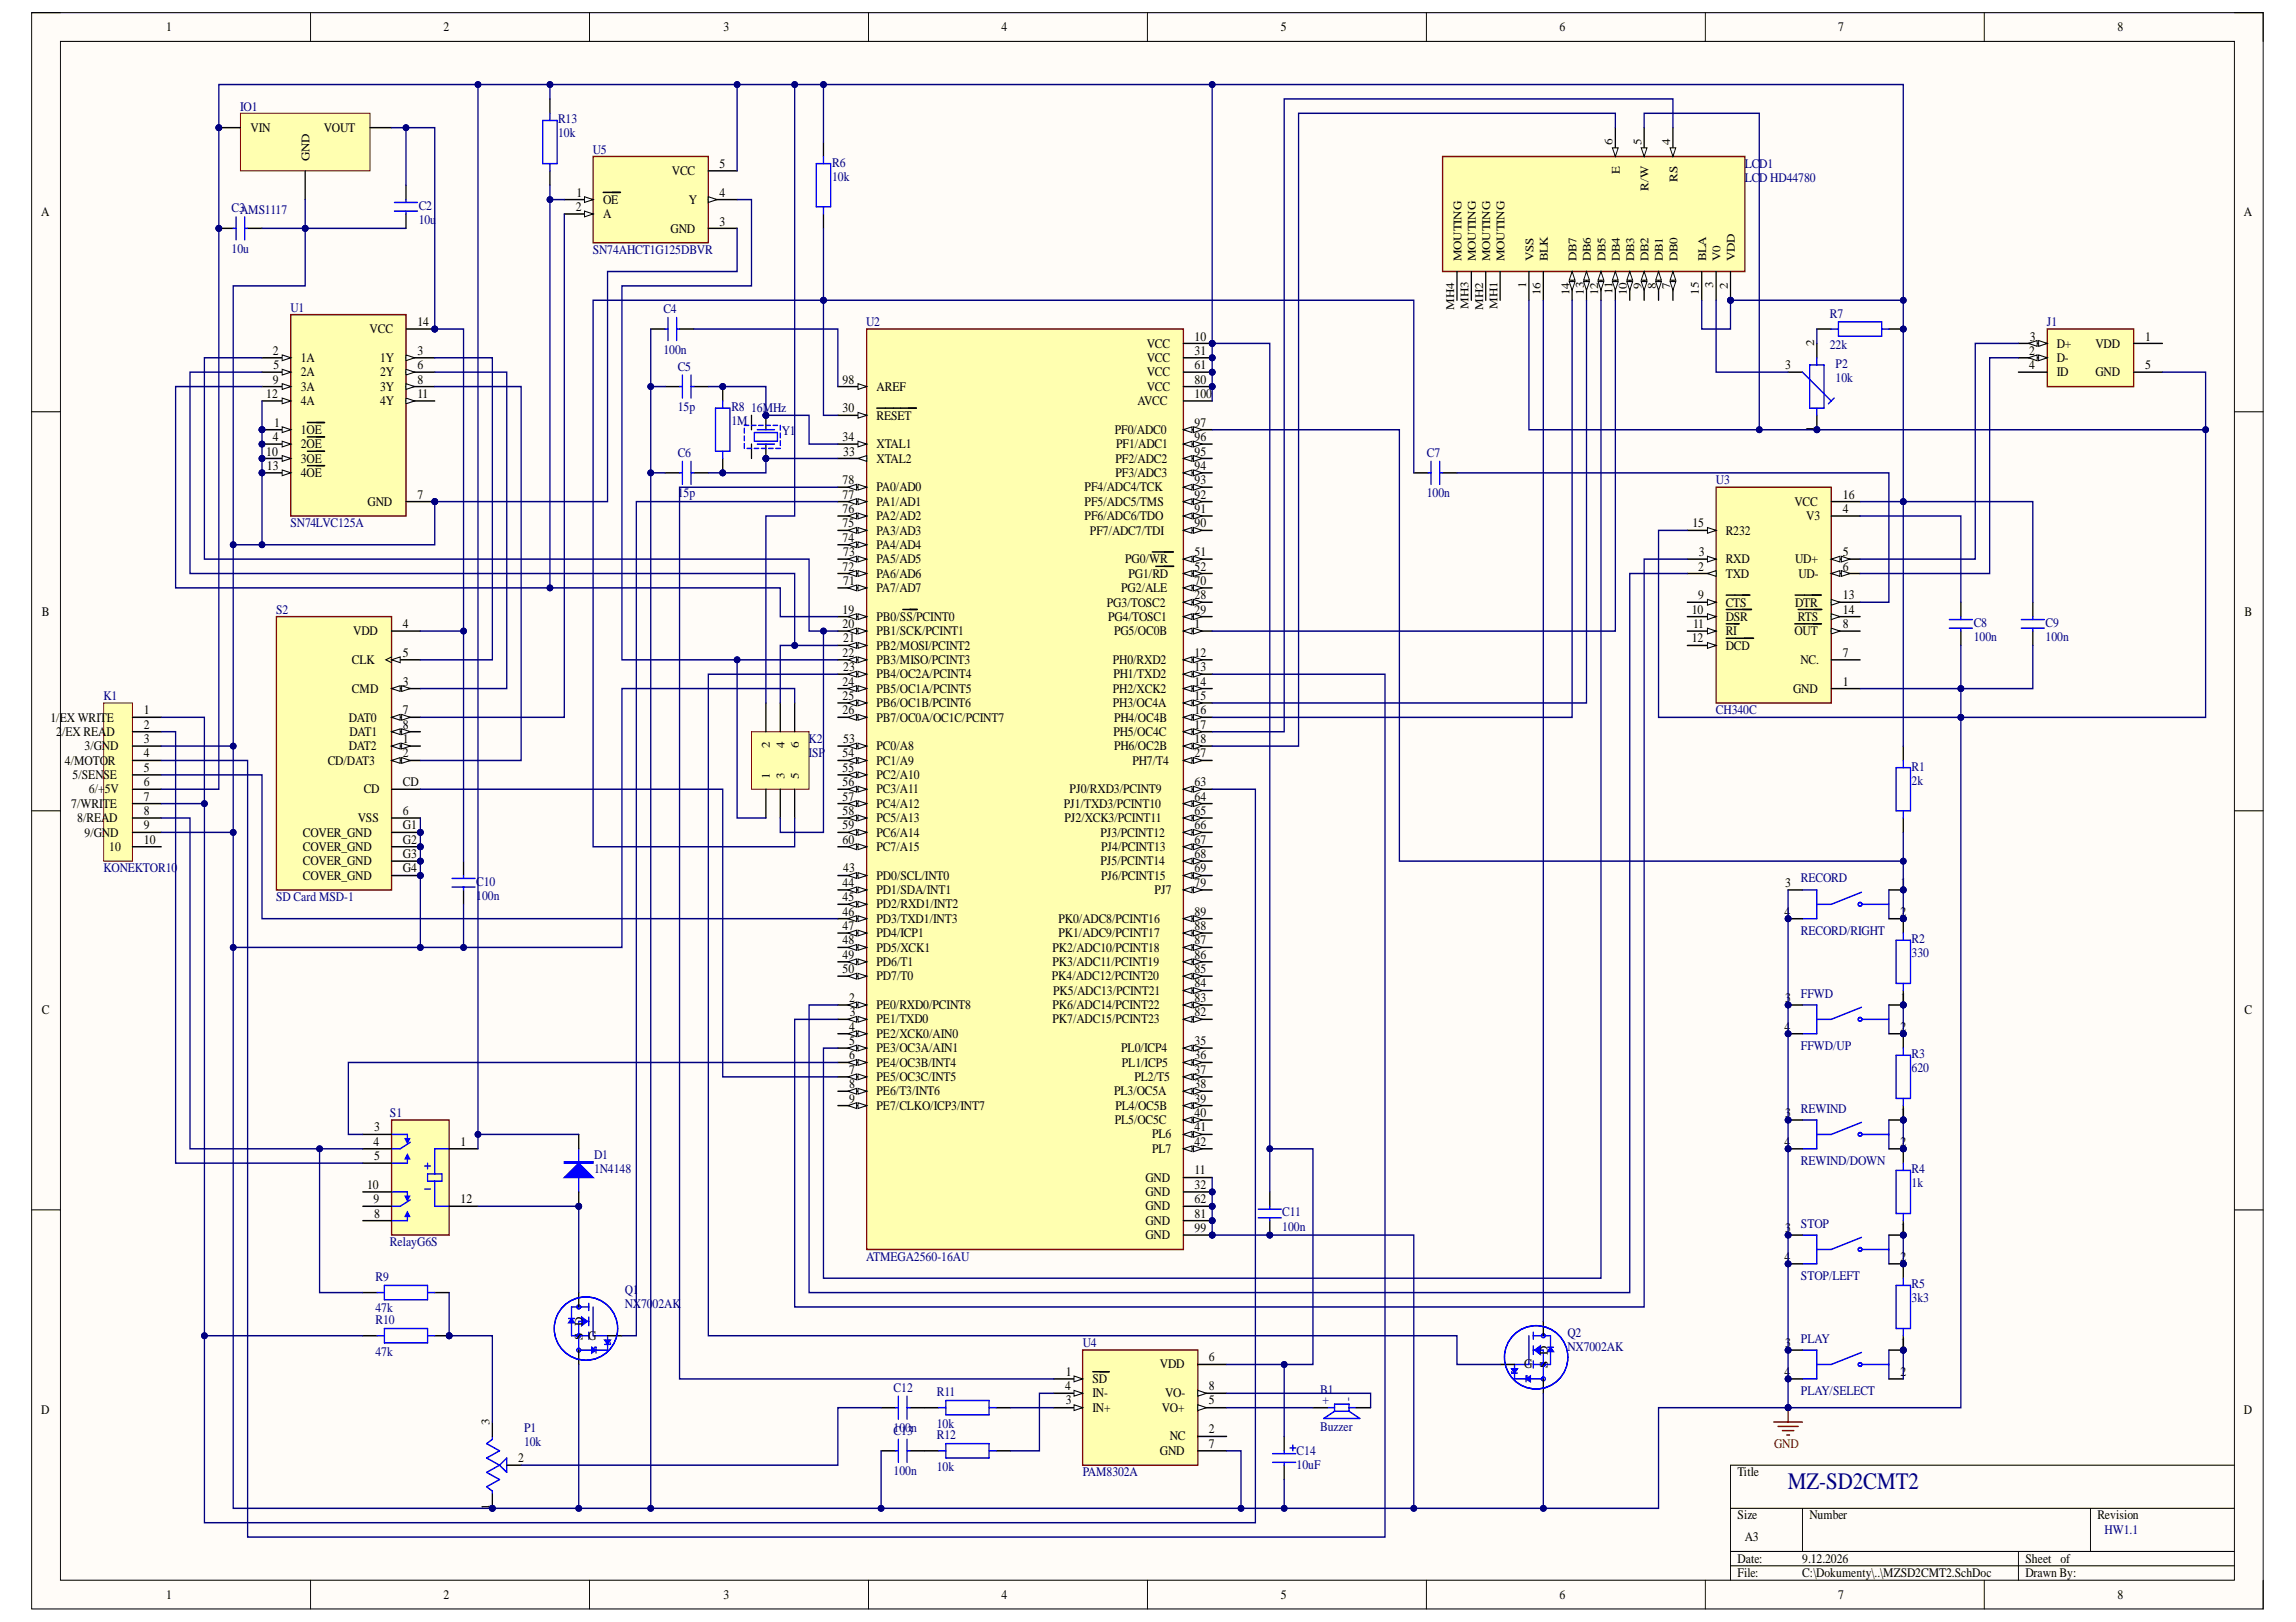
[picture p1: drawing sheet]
<svg xmlns="http://www.w3.org/2000/svg" width="297mm" height="210mm" viewBox="0 0 297 210" stroke-linecap="round" stroke-linejoin="round" font-family="sans-serif">
<defs><g id="words">
<text font-size="3" fill="#000080" x="231.3" y="192.7">MZ-SD2CMT2</text>
<g font-size="1.7">
<text x="21.5" y="4.1">1</text>
<text x="57.4" y="4.1">2</text>
<text x="93.6" y="4.1">3</text>
<text x="129.6" y="4.1">4</text>
<text x="165.7" y="4.1">5</text>
<text x="201.8" y="4.1">6</text>
<text x="237.8" y="4.1">7</text>
<text x="274" y="4.1">8</text>
<text x="32.4" y="17.1">VIN</text>
<text x="41.9" y="17.1">VOUT</text>
<text x="86.9" y="22.7">VCC</text>
<text x="93.1" y="21.7">5</text>
<text x="5.3" y="28">A</text>
<text x="74.5" y="27.3">2</text>
<text x="74.6" y="25.5">1</text>
<text x="78" y="26.4">OE</text>
<text x="78" y="28.3">A</text>
<text x="89.1" y="26.4">Y</text>
<text x="93.1" y="25.5">4</text>
<text x="93.1" y="29.2">3</text>
<text x="290.3" y="28">A</text>
<text x="86.8" y="30.1">GND</text>
<text x="35.3" y="45.9">2</text>
<text x="35.4" y="47.8">5</text>
<text x="38.9" y="46.9">1A</text>
<text x="47.8" y="43.1">VCC</text>
<text x="49.2" y="46.9">1Y</text>
<text x="54" y="42.2">14</text>
<text x="54" y="45.9">3</text>
<text x="54" y="47.8">6</text>
<text x="148.4" y="45">VCC</text>
<text x="148.4" y="46.9">VCC</text>
<text x="154.5" y="44.1">10</text>
<text x="154.5" y="45.9">31</text>
<text x="154.5" y="47.8">61</text>
<text x="231" y="47.8">3</text>
<text x="262.5" y="45.9">2</text>
<text x="262.5" y="47.8">4</text>
<text x="262.6" y="44.1">3</text>
<text x="266.1" y="45">D+</text>
<text x="266.1" y="46.9">D-</text>
<text x="271.1" y="45">VDD</text>
<text x="277.5" y="44.1">1</text>
<text x="277.5" y="47.8">5</text>
<text x="34.4" y="51.5">12</text>
<text x="35.3" y="49.7">9</text>
<text x="38.9" y="48.7">2A</text>
<text x="38.9" y="50.6">3A</text>
<text x="38.9" y="52.4">4A</text>
<text x="49.2" y="48.7">2Y</text>
<text x="49.2" y="50.6">3Y</text>
<text x="49.2" y="52.4">4Y</text>
<text x="54" y="49.7">8</text>
<text x="54" y="51.5">11</text>
<text x="109" y="49.7">98</text>
<text x="109" y="53.4">30</text>
<text x="113.4" y="50.6">AREF</text>
<text x="147.2" y="52.4">AVCC</text>
<text x="148.4" y="48.7">VCC</text>
<text x="148.4" y="50.6">VCC</text>
<text x="154.5" y="49.7">80</text>
<text x="154.5" y="51.5">100</text>
<text x="266.1" y="48.7">ID</text>
<text x="271.1" y="48.7">GND</text>
<text x="34.4" y="59">10</text>
<text x="35.3" y="57.1">4</text>
<text x="35.5" y="55.2">1</text>
<text x="38.9" y="56.2">1OE</text>
<text x="38.9" y="58">2OE</text>
<text x="38.9" y="59.9">3OE</text>
<text x="109" y="57.1">34</text>
<text x="109.1" y="59">33</text>
<text x="113.4" y="54.3">RESET</text>
<text x="113.4" y="58">XTAL1</text>
<text x="113.4" y="59.9">XTAL2</text>
<text x="144.2" y="56.2">PF0/ADC0</text>
<text x="144.3" y="59.9">PF2/ADC2</text>
<text x="144.4" y="58">PF1/ADC1</text>
<text x="154.5" y="55.2">97</text>
<text x="154.5" y="57.1">96</text>
<text x="154.5" y="59">95</text>
<text x="34.5" y="60.8">13</text>
<text x="38.9" y="61.7">4OE</text>
<text x="47.6" y="65.5">GND</text>
<text x="54" y="64.5">7</text>
<text x="109" y="62.7">78</text>
<text x="109" y="64.5">77</text>
<text x="113.4" y="63.6">PA0/AD0</text>
<text x="113.4" y="65.5">PA1/AD1</text>
<text x="140.3" y="63.6">PF4/ADC4/TCK</text>
<text x="140.3" y="65.5">PF5/ADC5/TMS</text>
<text x="144.3" y="61.7">PF3/ADC3</text>
<text x="154.5" y="60.8">94</text>
<text x="154.5" y="62.7">93</text>
<text x="154.5" y="64.5">92</text>
<text x="232.2" y="65.5">VCC</text>
<text x="238.4" y="64.5">16</text>
<text x="109" y="66.4">76</text>
<text x="109" y="68.3">75</text>
<text x="109" y="70.1">74</text>
<text x="109.1" y="72">73</text>
<text x="113.4" y="67.3">PA2/AD2</text>
<text x="113.4" y="69.2">PA3/AD3</text>
<text x="113.4" y="71">PA4/AD4</text>
<text x="140.3" y="67.3">PF6/ADC6/TDO</text>
<text x="141" y="69.2">PF7/ADC7/TDI</text>
<text x="154.5" y="66.4">91</text>
<text x="154.5" y="68.3">90</text>
<text x="154.5" y="72">51</text>
<text x="218.9" y="68.3">15</text>
<text x="219.8" y="72">3</text>
<text x="223.3" y="69.2">R232</text>
<text x="233.7" y="67.3">V3</text>
<text x="238.4" y="66.4">4</text>
<text x="238.4" y="72">5</text>
<text x="109" y="73.8">72</text>
<text x="109.1" y="75.7">71</text>
<text x="113.4" y="72.9">PA5/AD5</text>
<text x="113.4" y="74.8">PA6/AD6</text>
<text x="113.4" y="76.6">PA7/AD7</text>
<text x="145.1" y="76.6">PG2/ALE</text>
<text x="145.6" y="72.9">PG0/WR</text>
<text x="146" y="74.8">PG1/RD</text>
<text x="154.5" y="73.8">52</text>
<text x="154.5" y="75.7">70</text>
<text x="154.5" y="77.6">28</text>
<text x="219.7" y="73.8">2</text>
<text x="219.7" y="77.6">9</text>
<text x="223.3" y="72.9">RXD</text>
<text x="223.3" y="74.8">TXD</text>
<text x="232.2" y="72.9">UD+</text>
<text x="232.7" y="74.8">UD-</text>
<text x="238.4" y="73.8">6</text>
<text x="238.4" y="77.6">13</text>
<text x="5.4" y="79.7">B</text>
<text x="45.7" y="82.2">VDD</text>
<text x="52.1" y="81.3">4</text>
<text x="109" y="79.4">19</text>
<text x="109" y="81.3">20</text>
<text x="109.1" y="83.1">21</text>
<text x="113.4" y="80.3">PB0/SS/PCINT0</text>
<text x="113.4" y="82.2">PB1/SCK/PCINT1</text>
<text x="143.2" y="78.5">PG3/TOSC2</text>
<text x="143.4" y="80.3">PG4/TOSC1</text>
<text x="144.1" y="82.2">PG5/OC0B</text>
<text x="154.5" y="79.4">29</text>
<text x="154.5" y="81.3">1</text>
<text x="218.9" y="79.4">10</text>
<text x="218.9" y="83.1">12</text>
<text x="219" y="81.3">11</text>
<text x="223.3" y="78.5">CTS</text>
<text x="223.3" y="80.3">DSR</text>
<text x="223.3" y="82.2">RI</text>
<text x="232.2" y="82.2">OUT</text>
<text x="232.2" y="78.5">DTR</text>
<text x="232.6" y="80.3">RTS</text>
<text x="238.4" y="79.4">14</text>
<text x="238.4" y="81.3">8</text>
<text x="290.4" y="79.7">B</text>
<text x="45.5" y="85.9">CLK</text>
<text x="45.5" y="89.7">CMD</text>
<text x="52.1" y="85">5</text>
<text x="52.1" y="88.7">3</text>
<text x="109" y="85">22</text>
<text x="109" y="88.7">24</text>
<text x="109.1" y="86.9">23</text>
<text x="113.4" y="84.1">PB2/MOSI/PCINT2</text>
<text x="113.4" y="85.9">PB3/MISO/PCINT3</text>
<text x="113.4" y="87.8">PB4/OC2A/PCINT4</text>
<text x="113.4" y="89.7">PB5/OC1A/PCINT5</text>
<text x="144" y="85.9">PH0/RXD2</text>
<text x="144" y="89.7">PH2/XCK2</text>
<text x="144" y="87.8">PH1/TXD2</text>
<text x="154.5" y="85">12</text>
<text x="154.5" y="86.9">13</text>
<text x="154.5" y="88.7">14</text>
<text x="223.3" y="84.1">DCD</text>
<text x="232" y="89.7">GND</text>
<text x="232.9" y="85.9">NC.</text>
<text x="238.4" y="85">7</text>
<text x="238.4" y="88.7">1</text>
<text x="6.5" y="93.4">1/EX WRIT</text>
<text x="7.3" y="95.2">2/EX REA</text>
<text x="13.8" y="95.2">D</text>
<text x="13.8" y="93.4">E</text>
<text x="18.6" y="92.4">1</text>
<text x="18.6" y="94.3">2</text>
<text x="45.1" y="93.4">DAT0</text>
<text x="45.2" y="95.2">DAT1</text>
<text x="52.1" y="92.4">7</text>
<text x="52.1" y="94.3">8</text>
<text x="109" y="90.6">25</text>
<text x="109" y="92.4">26</text>
<text x="113.4" y="91.5">PB6/OC1B/PCINT6</text>
<text x="113.4" y="93.4">PB7/OC0A/OC1C/PCINT7</text>
<text x="144" y="91.5">PH3/OC4A</text>
<text x="144" y="95.2">PH5/OC4C</text>
<text x="144.1" y="93.4">PH4/OC4B</text>
<text x="154.5" y="90.6">15</text>
<text x="154.5" y="92.4">16</text>
<text x="154.5" y="94.3">17</text>
<text x="8.4" y="99">4/MOTOR</text>
<text x="9.4" y="100.8">5/SENSE</text>
<text x="10.9" y="97.1">3/GND</text>
<text x="18.6" y="96.2">3</text>
<text x="18.6" y="98">4</text>
<text x="18.6" y="99.9">5</text>
<text x="18.6" y="101.7">6</text>
<text x="42.4" y="99">CD/DAT3</text>
<text x="45.1" y="97.1">DAT2</text>
<text x="52.1" y="96.2">1</text>
<text x="52.1" y="98">2</text>
<text x="52.1" y="101.7">CD</text>
<text x="109" y="98">54</text>
<text x="109" y="99.9">55</text>
<text x="109" y="101.7">56</text>
<text x="109.1" y="96.2">53</text>
<text x="113.4" y="97.1">PC0/A8</text>
<text x="113.4" y="99">PC1/A9</text>
<text x="113.4" y="100.8">PC2/A10</text>
<text x="144.1" y="97.1">PH6/OC2B</text>
<text x="146.5" y="99">PH7/T4</text>
<text x="154.5" y="96.2">18</text>
<text x="154.5" y="98">27</text>
<text x="154.5" y="101.7">63</text>
<text x="9.2" y="104.5">7/WRITE</text>
<text x="10" y="106.4">8/READ</text>
<text x="11.5" y="102.7">6/+</text>
<text x="13.5" y="102.7">5V</text>
<text x="18.6" y="103.6">7</text>
<text x="18.6" y="105.5">8</text>
<text x="18.6" y="107.3">9</text>
<text x="46.3" y="106.4">VSS</text>
<text x="47.1" y="102.7">CD</text>
<text x="52.1" y="105.5">6</text>
<text x="52.1" y="107.3">G1</text>
<text x="109" y="103.6">57</text>
<text x="109" y="105.5">58</text>
<text x="109" y="107.3">59</text>
<text x="113.4" y="102.7">PC3/A11</text>
<text x="113.4" y="104.5">PC4/A12</text>
<text x="113.4" y="106.4">PC5/A13</text>
<text x="137.6" y="104.5">PJ1/TXD3/PCINT10</text>
<text x="137.7" y="106.4">PJ2/XCK3/PCINT11</text>
<text x="138.4" y="102.7">PJ0/RXD3/PCINT9</text>
<text x="154.5" y="103.6">64</text>
<text x="154.5" y="105.5">65</text>
<text x="154.5" y="107.3">66</text>
<text x="10.9" y="108.3">9/GND</text>
<text x="14.1" y="110.1">10</text>
<text x="18.6" y="109.2">10</text>
<text x="39.2" y="108.3">COVER_GND</text>
<text x="39.2" y="110.1">COVER_GND</text>
<text x="39.2" y="112">COVER_GND</text>
<text x="39.2" y="113.8">COVER_GND</text>
<text x="52.1" y="109.2">G2</text>
<text x="52.1" y="111">G3</text>
<text x="52.1" y="112.9">G4</text>
<text x="109" y="109.2">60</text>
<text x="109.1" y="112.9">43</text>
<text x="113.4" y="108.3">PC6/A14</text>
<text x="113.4" y="110.1">PC7/A15</text>
<text x="113.4" y="113.8">PD0/SCL/INT0</text>
<text x="142.4" y="108.3">PJ3/PCINT12</text>
<text x="142.4" y="112">PJ5/PCINT14</text>
<text x="142.4" y="110.1">PJ4/PCINT13</text>
<text x="142.4" y="113.8">PJ6/PCINT15</text>
<text x="154.5" y="109.2">67</text>
<text x="154.5" y="111">68</text>
<text x="154.5" y="112.9">69</text>
<text x="109" y="114.8">44</text>
<text x="109" y="116.6">45</text>
<text x="109" y="118.5">46</text>
<text x="113.4" y="115.7">PD1/SDA/INT1</text>
<text x="113.4" y="117.6">PD2/RXD1/INT2</text>
<text x="113.4" y="119.4">PD3/TXD1/INT3</text>
<text x="136.9" y="119.4">PK0/ADC8/PCINT16</text>
<text x="149.4" y="115.7">PJ7</text>
<text x="154.5" y="114.8">79</text>
<text x="154.5" y="118.5">89</text>
<text x="230.9" y="118.5">4</text>
<text x="231" y="114.8">3</text>
<text x="245.9" y="114.8">1</text>
<text x="245.9" y="118.5">2</text>
<text x="109" y="120.3">47</text>
<text x="109" y="122.2">48</text>
<text x="109" y="124.1">49</text>
<text x="109" y="125.9">50</text>
<text x="113.4" y="121.3">PD4/ICP1</text>
<text x="113.4" y="123.1">PD5/XCK1</text>
<text x="113.4" y="125">PD6/T1</text>
<text x="136.2" y="123.1">PK2/ADC10/PCINT18</text>
<text x="136.2" y="125">PK3/ADC11/PCINT19</text>
<text x="136.9" y="121.3">PK1/ADC9/PCINT17</text>
<text x="154.5" y="120.3">88</text>
<text x="154.5" y="122.2">87</text>
<text x="154.5" y="124.1">86</text>
<text x="154.5" y="125.9">85</text>
<text x="5.4" y="131.3">C</text>
<text x="109.9" y="129.7">2</text>
<text x="109.9" y="131.5">3</text>
<text x="113.4" y="126.9">PD7/T0</text>
<text x="113.4" y="130.6">PE0/RXD0/PCINT8</text>
<text x="136.1" y="126.9">PK4/ADC12/PCINT20</text>
<text x="136.2" y="130.6">PK6/ADC14/PCINT22</text>
<text x="136.3" y="128.7">PK5/ADC13/PCINT21</text>
<text x="154.5" y="127.8">84</text>
<text x="154.5" y="129.7">83</text>
<text x="154.5" y="131.5">82</text>
<text x="231" y="129.7">3</text>
<text x="245.9" y="129.7">1</text>
<text x="290.4" y="131.3">C</text>
<text x="109.9" y="133.4">4</text>
<text x="109.9" y="135.2">5</text>
<text x="109.9" y="137.1">6</text>
<text x="113.4" y="132.4">PE1/TXD0</text>
<text x="113.4" y="134.3">PE2/XCK0/AIN0</text>
<text x="113.4" y="136.2">PE3/OC3A/AIN1</text>
<text x="136.2" y="132.4">PK7/ADC15/PCINT23</text>
<text x="145.1" y="136.2">PL0/ICP4</text>
<text x="154.5" y="135.2">35</text>
<text x="154.5" y="137.1">36</text>
<text x="230.9" y="133.4">4</text>
<text x="245.9" y="133.4">2</text>
<text x="109.9" y="139">7</text>
<text x="109.9" y="140.8">8</text>
<text x="109.9" y="142.7">9</text>
<text x="113.4" y="138">PE4/OC3B/INT4</text>
<text x="113.4" y="139.9">PE5/OC3C/INT5</text>
<text x="113.4" y="141.7">PE6/T3/INT6</text>
<text x="113.4" y="143.6">PE7/CLKO/ICP3/INT7</text>
<text x="144.1" y="141.7">PL3/OC5A</text>
<text x="144.3" y="143.6">PL4/OC5B</text>
<text x="145.1" y="138">PL1/ICP5</text>
<text x="146.8" y="139.9">PL2/T5</text>
<text x="154.5" y="139">37</text>
<text x="154.5" y="140.8">38</text>
<text x="154.5" y="142.7">39</text>
<text x="48.3" y="148.3">4</text>
<text x="48.4" y="146.4">3</text>
<text x="59.6" y="148.3">1</text>
<text x="144.2" y="145.5">PL5/OC5C</text>
<text x="149" y="147.3">PL6</text>
<text x="149" y="149.2">PL7</text>
<text x="154.5" y="144.5">40</text>
<text x="154.5" y="146.4">41</text>
<text x="154.5" y="148.3">42</text>
<text x="230.9" y="148.3">4</text>
<text x="231" y="144.5">3</text>
<text x="245.9" y="144.5">1</text>
<text x="245.9" y="148.3">2</text>
<text x="47.5" y="153.8">10</text>
<text x="48.3" y="155.7">9</text>
<text x="48.4" y="150.1">5</text>
<text x="59.6" y="155.7">12</text>
<text x="148.2" y="152.9">GND</text>
<text x="148.2" y="154.8">GND</text>
<text x="154.5" y="152">11</text>
<text x="154.5" y="153.8">32</text>
<text x="154.5" y="155.7">62</text>
<text x="48.4" y="157.6">8</text>
<text x="148.2" y="156.6">GND</text>
<text x="148.2" y="158.5">GND</text>
<text x="148.2" y="160.4">GND</text>
<text x="154.5" y="157.6">81</text>
<text x="154.5" y="159.4">99</text>
<text x="231" y="159.4">3</text>
<text x="245.9" y="159.4">1</text>
<text x="230.9" y="163.1">4</text>
<text x="245.9" y="163.1">2</text>
<text x="76.1" y="173.4">G</text>
<text x="137.8" y="179.9">4</text>
<text x="137.9" y="178">1</text>
<text x="141.3" y="179">SD</text>
<text x="150.1" y="177.1">VDD</text>
<text x="156.4" y="176.2">6</text>
<text x="156.4" y="179.9">8</text>
<text x="197.2" y="177.1">G</text>
<text x="230.9" y="178">4</text>
<text x="231" y="174.3">3</text>
<text x="245.9" y="174.3">1</text>
<text x="245.9" y="178">2</text>
<text x="5.3" y="182.9">D</text>
<text x="137.9" y="181.7">3</text>
<text x="141.3" y="180.8">IN-</text>
<text x="141.3" y="182.7">IN+</text>
<text x="150.3" y="182.7">VO+</text>
<text x="150.7" y="180.8">VO-</text>
<text x="156.4" y="181.7">5</text>
<text x="156.4" y="185.5">2</text>
<text x="290.3" y="182.9">D</text>
<text x="67" y="189.2">2</text>
<text x="150.1" y="188.3">GND</text>
<text x="151.3" y="186.4">NC</text>
<text x="156.4" y="187.3">7</text>
<text x="224.8" y="191">Title</text>
<text x="224.8" y="196.6">Size</text>
<text x="234.1" y="196.6">Number</text>
<text x="271.3" y="196.6">Revision</text>
<text x="224.8" y="202.2">Date:</text>
<text x="225.7" y="199.4">A3</text>
<text x="233.2" y="202.2">9.12.2026</text>
<text x="262" y="202.2">Sheet of</text>
<text x="21.5" y="206.9">1</text>
<text x="57.4" y="206.9">2</text>
<text x="93.6" y="206.9">3</text>
<text x="129.6" y="206.9">4</text>
<text x="165.7" y="206.9">5</text>
<text x="201.8" y="206.9">6</text>
<text x="224.8" y="204.1">File:</text>
<text x="233.2" y="204.1">C:\Dokumenty\..\MZSD2CMT2.SchDoc</text>
<text x="237.8" y="206.9">7</text>
<text x="262" y="204.1">Drawn By:</text>
<text x="274" y="206.9">8</text>
</g>
<g font-size="1.7" fill="#000080">
<text x="31.1" y="14.3">IO1</text>
<text x="72.2" y="15.9">R13</text>
<text x="72.2" y="17.8">10k</text>
<text x="76.7" y="19.9">U5</text>
<text x="107.7" y="21.6">R6</text>
<text x="107.7" y="23.4">10k</text>
<text x="225.7" y="21.7">LC</text>
<text x="225.7" y="23.6">LC</text>
<text x="227.6" y="21.7">D1</text>
<text x="227.6" y="23.6">D HD44780</text>
<text x="30" y="27.5">C3AMS1117</text>
<text x="54.2" y="27.2">C2</text>
<text x="54.2" y="29">10u</text>
<text x="30" y="32.7">10u</text>
<text x="76.7" y="32.9">SN74AHCT1G125DBVR</text>
<text x="37.6" y="40.3">U1</text>
<text x="85.8" y="40.5">C4</text>
<text x="236.7" y="41.1">R7</text>
<text x="85.8" y="45.8">100n</text>
<text x="87.7" y="48">C5</text>
<text x="112.1" y="42.2">U2</text>
<text x="236.7" y="45.2">22k</text>
<text x="237.5" y="47.6">P2</text>
<text x="264.8" y="42.2">J1</text>
<text x="87.7" y="53.2">15p</text>
<text x="94.6" y="53.2">R8</text>
<text x="97.2" y="53.4">16MHz</text>
<text x="237.5" y="49.5">10k</text>
<text x="87.7" y="59.1">C6</text>
<text x="94.6" y="55.1">1M</text>
<text x="101.1" y="56.3">Y1</text>
<text x="184.6" y="59.1">C7</text>
<text x="87.7" y="64.4">15p</text>
<text x="184.6" y="64.4">100n</text>
<text x="222" y="62.7">U3</text>
<text x="37.6" y="68.3">SN74LVC125A</text>
<text x="35.7" y="79.4">S2</text>
<text x="255.3" y="81.1">C8</text>
<text x="255.3" y="83">100n</text>
<text x="264.7" y="81.1">C9</text>
<text x="264.7" y="83">100n</text>
<text x="13.4" y="90.6">K1</text>
<text x="222" y="92.4">CH340C</text>
<text x="104.6" y="96.2">K2</text>
<text x="104.6" y="98">I</text>
<text x="105.1" y="98">SP</text>
<text x="247.3" y="99.7">R1</text>
<text x="247.3" y="101.6">2k</text>
<text x="13.4" y="112.9">KONEKTOR10</text>
<text x="35.7" y="116.6">SD Card MSD-1</text>
<text x="61.6" y="114.6">C10</text>
<text x="61.6" y="116.5">100n</text>
<text x="233" y="114.2">RECORD</text>
<text x="233" y="120.9">RECORD/RIGHT</text>
<text x="247.3" y="122">R2</text>
<text x="247.3" y="123.9">330</text>
<text x="233" y="129.1">FFWD</text>
<text x="233" y="135.8">FFWD/UP</text>
<text x="247.3" y="136.9">R3</text>
<text x="247.3" y="138.8">620</text>
<text x="50.4" y="144.5">S1</text>
<text x="76.8" y="149.9">D1</text>
<text x="233" y="144">REWIND</text>
<text x="76.8" y="151.8">1N4148</text>
<text x="233" y="150.7">REWIND/DOWN</text>
<text x="247.3" y="151.8">R4</text>
<text x="247.3" y="153.7">1k</text>
<text x="50.4" y="161.3">RelayG6S</text>
<text x="165.9" y="157.4">C11</text>
<text x="165.9" y="159.3">100n</text>
<text x="233" y="158.9">STOP</text>
<text x="48.6" y="165.8">R9</text>
<text x="80.8" y="167.5">Q1</text>
<text x="112.1" y="163.1">ATMEGA2560-16AU</text>
<text x="233" y="165.6">STOP/LEFT</text>
<text x="247.3" y="166.7">R5</text>
<text x="48.6" y="171.3">R10</text>
<text x="48.6" y="169.8">47k</text>
<text x="80.8" y="169.3">NX7002AK</text>
<text x="202.8" y="173">Q2</text>
<text x="233" y="173.8">PLAY</text>
<text x="247.3" y="168.6">3k3</text>
<text x="48.6" y="175.5">47k</text>
<text x="140.1" y="174.3">U4</text>
<text x="202.8" y="174.9">NX7002AK</text>
<text x="67.8" y="185.3">P1</text>
<text x="115.6" y="185.7">C13</text>
<text x="115.6" y="180.1">C12</text>
<text x="115.6" y="185.3">100n</text>
<text x="121.2" y="180.6">R11</text>
<text x="121.2" y="184.8">10k</text>
<text x="170.8" y="180.4">B1</text>
<text x="170.8" y="185.2">Buzzer</text>
<text x="233" y="180.5">PLAY/SELECT</text>
<text x="67.8" y="187.2">10k</text>
<text x="115.6" y="190.9">100n</text>
<text x="121.2" y="186.2">R12</text>
<text x="121.2" y="190.4">10k</text>
<text x="140.1" y="191">PAM8302A</text>
<text x="167.7" y="188.3">C14</text>
<text x="167.7" y="190.1">10uF</text>
<text x="272.3" y="198.5">HW1.1</text>
</g>
<text font-size="1.7" fill="#800000" x="229.5" y="187.3">GND</text>
<g font-size="1.5">
<text x="40" y="20.8" transform="rotate(-90 40 20.8)">GND</text>
<text x="208.6" y="18.8" transform="rotate(-90 208.6 18.8)">6</text>
<text x="209.6" y="22.5" transform="rotate(-90 209.6 22.5)">E</text>
<text x="212.3" y="18.8" transform="rotate(-90 212.3 18.8)">5</text>
<text x="216.1" y="18.8" transform="rotate(-90 216.1 18.8)">4</text>
<text x="217" y="23.5" transform="rotate(-90 217 23.5)">RS</text>
<text x="213.3" y="24.7" transform="rotate(-90 213.3 24.7)">R/W</text>
<text x="189.1" y="33.8" transform="rotate(-90 189.1 33.8)">MOUTING</text>
<text x="190.9" y="33.8" transform="rotate(-90 190.9 33.8)">MOUTING</text>
<text x="192.8" y="33.8" transform="rotate(-90 192.8 33.8)">MOUTING</text>
<text x="194.7" y="33.8" transform="rotate(-90 194.7 33.8)">MOUTING</text>
<text x="198.4" y="33.8" transform="rotate(-90 198.4 33.8)">VSS</text>
<text x="200.2" y="33.8" transform="rotate(-90 200.2 33.8)">BLK</text>
<text x="204" y="33.8" transform="rotate(-90 204 33.8)">DB7</text>
<text x="205.8" y="33.8" transform="rotate(-90 205.8 33.8)">DB6</text>
<text x="207.7" y="33.8" transform="rotate(-90 207.7 33.8)">DB5</text>
<text x="209.6" y="33.8" transform="rotate(-90 209.6 33.8)">DB4</text>
<text x="211.4" y="33.8" transform="rotate(-90 211.4 33.8)">DB3</text>
<text x="213.3" y="33.8" transform="rotate(-90 213.3 33.8)">DB2</text>
<text x="215.1" y="33.8" transform="rotate(-90 215.1 33.8)">DB1</text>
<text x="217" y="33.8" transform="rotate(-90 217 33.8)">DB0</text>
<text x="220.7" y="33.8" transform="rotate(-90 220.7 33.8)">BLA</text>
<text x="222.6" y="33.8" transform="rotate(-90 222.6 33.8)">V0</text>
<text x="224.5" y="33.8" transform="rotate(-90 224.5 33.8)">VDD</text>
<text x="188.1" y="40.1" transform="rotate(-90 188.1 40.1)">MH4</text>
<text x="190" y="40" transform="rotate(-90 190 40)">MH3</text>
<text x="191.9" y="40.1" transform="rotate(-90 191.9 40.1)">MH2</text>
<text x="193.7" y="39.9" transform="rotate(-90 193.7 39.9)">MH1</text>
<text x="197.5" y="37.2" transform="rotate(-90 197.5 37.2)">1</text>
<text x="199.3" y="38.2" transform="rotate(-90 199.3 38.2)">16</text>
<text x="203" y="38.2" transform="rotate(-90 203 38.2)">14</text>
<text x="204.9" y="38.1" transform="rotate(-90 204.9 38.1)">13</text>
<text x="206.8" y="38.2" transform="rotate(-90 206.8 38.2)">12</text>
<text x="208.6" y="38.1" transform="rotate(-90 208.6 38.1)">11</text>
<text x="210.5" y="38.2" transform="rotate(-90 210.5 38.2)">10</text>
<text x="212.3" y="37.4" transform="rotate(-90 212.3 37.4)">9</text>
<text x="214.2" y="37.4" transform="rotate(-90 214.2 37.4)">8</text>
<text x="216.1" y="37.4" transform="rotate(-90 216.1 37.4)">7</text>
<text x="219.8" y="38.1" transform="rotate(-90 219.8 38.1)">15</text>
<text x="221.7" y="37.3" transform="rotate(-90 221.7 37.3)">3</text>
<text x="223.5" y="37.4" transform="rotate(-90 223.5 37.4)">2</text>
<text x="234.7" y="44.8" transform="rotate(-90 234.7 44.8)">2</text>
<text x="234.7" y="55.9" transform="rotate(-90 234.7 55.9)">1</text>
<text x="99.6" y="100.8" transform="rotate(-90 99.6 100.8)">1</text>
<text x="99.6" y="96.8" transform="rotate(-90 99.6 96.8)">2</text>
<text x="101.5" y="100.8" transform="rotate(-90 101.5 100.8)">3</text>
<text x="101.5" y="96.8" transform="rotate(-90 101.5 96.8)">4</text>
<text x="103.3" y="100.8" transform="rotate(-90 103.3 100.8)">5</text>
<text x="103.3" y="96.8" transform="rotate(-90 103.3 96.8)">6</text>
<text x="75.4" y="173.4" transform="rotate(-90 75.4 173.4)">S D</text>
<text x="200.2" y="177.1" transform="rotate(-90 200.2 177.1)">S D</text>
<text x="63.3" y="184.4" transform="rotate(-90 63.3 184.4)">3</text>
<text x="63.3" y="195.4" transform="rotate(-90 63.3 195.4)">1</text>
</g>
<g font-size="1.5" fill="#000080">
<text x="171.1" y="180.7" transform="rotate(90 171.1 180.7)">+</text>
<text x="174.2" y="180.7" transform="rotate(90 174.2 180.7)">-</text>
</g>
</g></defs>
<path d="M4.1 1.6h288.7v206.6h-288.7z" fill-rule="evenodd" fill="#fffcf8"/>
<path d="M4.1 1.6h288.7v206.6h-288.7z" fill="none" stroke="#000" stroke-width=".13"/>
<path d="M7.8 5.4h281.3v199.1h-281.3z" fill-rule="evenodd" fill="#fffcf8"/>
<g fill="none" stroke="#000" stroke-width=".13">
<path d="M4.1 1.6h3.7M7.8 5.4h281.3v199.1h-281.3zM40.2 1.6v3.8M76.3 1.6v3.8M112.4 1.6v3.8M148.4 1.6v3.8M184.5 1.6v3.8M220.6 1.6v3.8M256.7 1.6v3.8M289.1 1.6h3.7v3.8M4.1 53.3h3.7M289.1 53.3h3.7"/>
<path d="M4.1 104.9h3.7M289.1 104.9h3.7M4.1 156.6h3.7M289.1 156.6h3.7M223.9 195.2h65.2M233.2 195.2v5.6M270.4 195.2v5.6M289.1 189.6h-65.2v14.9M40.2 204.5v3.7M76.3 204.5v3.7M112.4 204.5v3.7M148.4 204.5v3.7"/>
<path d="M184.5 204.5v3.7M220.6 204.5v3.7M223.9 200.8h65.2M223.9 202.6h65.2M256.7 204.5v3.7M261.1 200.8v3.7M292.8 204.5v3.7"/>
</g>
<circle cx="156.8" cy="44.4" r=".37" fill="#000080"/>
<circle cx="156.8" cy="44.4" r=".37" fill="none" stroke="#000080" stroke-width=".13"/>
<circle cx="156.8" cy="46.3" r=".37" fill="#000080"/>
<circle cx="156.8" cy="46.3" r=".37" fill="none" stroke="#000080" stroke-width=".13"/>
<circle cx="156.8" cy="48.2" r=".37" fill="#000080"/>
<circle cx="156.8" cy="48.2" r=".37" fill="none" stroke="#000080" stroke-width=".13"/>
<circle cx="156.8" cy="50" r=".37" fill="#000080"/>
<circle cx="156.8" cy="50" r=".37" fill="none" stroke="#000080" stroke-width=".13"/>
<circle cx="156.8" cy="154.2" r=".37" fill="#000080"/>
<circle cx="156.8" cy="154.2" r=".37" fill="none" stroke="#000080" stroke-width=".13"/>
<circle cx="156.8" cy="156.1" r=".37" fill="#000080"/>
<circle cx="156.8" cy="156.1" r=".37" fill="none" stroke="#000080" stroke-width=".13"/>
<circle cx="156.8" cy="158" r=".37" fill="#000080"/>
<circle cx="156.8" cy="158" r=".37" fill="none" stroke="#000080" stroke-width=".13"/>
<circle cx="156.8" cy="159.8" r=".37" fill="#000080"/>
<circle cx="156.8" cy="159.8" r=".37" fill="none" stroke="#000080" stroke-width=".13"/>
<path d="M112.1 42.6h41v119.1h-41z" fill-rule="evenodd" fill="#ffffb0"/>
<path d="M112.1 42.6h41v119.1h-41z" fill="none" stroke="#800000" stroke-width=".18"/>
<path d="M108.4 50h3.7" fill="none" stroke="#000" stroke-width=".18"/>
<path d="M111 49.7l1.1 .3-1.1 .4z" fill="#f8fcff"/>
<path d="M111 49.7l1.1 .3-1.1 .4z" fill="none" stroke="#000" stroke-width=".13"/>
<path d="M108.4 53.7h3.7" fill="none" stroke="#000" stroke-width=".18"/>
<path d="M111 53.4l1.1 .3-1.1 .4z" fill="#f8fcff"/>
<path d="M111 53.4l1.1 .3-1.1 .4z" fill="none" stroke="#000" stroke-width=".13"/>
<path d="M108.4 57.5h3.7M113.4 52.8h5.2" fill="none" stroke="#000" stroke-width=".18"/>
<path d="M111 57.1l1.1 .4-1.1 .3z" fill="#f8fcff"/>
<path d="M111 57.1l1.1 .4-1.1 .3z" fill="none" stroke="#000" stroke-width=".13"/>
<path d="M108.4 59.3h3.7" fill="none" stroke="#000" stroke-width=".18"/>
<path d="M111 59.3l1.1-.3v.7z" fill="#f8fcff"/>
<path d="M111 59.3l1.1-.3v.7z" fill="none" stroke="#000" stroke-width=".13"/>
<path d="M108.4 63h3.7" fill="none" stroke="#000" stroke-width=".18"/>
<path d="M111 62.7l1.1 .3-1.1 .4z" fill="#f8fcff"/>
<path d="M111 62.7l1.1 .3-1.1 .4z" fill="none" stroke="#000" stroke-width=".13"/>
<path d="M109.7 63l1.1-.3v.7z" fill="#f8fcff"/>
<path d="M109.7 63l1.1-.3v.7z" fill="none" stroke="#000" stroke-width=".13"/>
<path d="M108.4 64.9h3.7" fill="none" stroke="#000" stroke-width=".18"/>
<path d="M111 64.5l1.1 .4-1.1 .4z" fill="#f8fcff"/>
<path d="M111 64.5l1.1 .4-1.1 .4z" fill="none" stroke="#000" stroke-width=".13"/>
<path d="M109.7 64.9l1.1-.4v.8z" fill="#f8fcff"/>
<path d="M109.7 64.9l1.1-.4v.8z" fill="none" stroke="#000" stroke-width=".13"/>
<path d="M108.4 66.8h3.7" fill="none" stroke="#000" stroke-width=".18"/>
<path d="M111 66.4l1.1 .4-1.1 .3z" fill="#f8fcff"/>
<path d="M111 66.4l1.1 .4-1.1 .3z" fill="none" stroke="#000" stroke-width=".13"/>
<path d="M109.7 66.8l1.1-.4v.7z" fill="#f8fcff"/>
<path d="M109.7 66.8l1.1-.4v.7z" fill="none" stroke="#000" stroke-width=".13"/>
<path d="M108.4 68.6h3.7" fill="none" stroke="#000" stroke-width=".18"/>
<path d="M111 68.3l1.1 .3-1.1 .4z" fill="#f8fcff"/>
<path d="M111 68.3l1.1 .3-1.1 .4z" fill="none" stroke="#000" stroke-width=".13"/>
<path d="M109.7 68.6l1.1-.3v.7z" fill="#f8fcff"/>
<path d="M109.7 68.6l1.1-.3v.7z" fill="none" stroke="#000" stroke-width=".13"/>
<path d="M108.4 70.5h3.7" fill="none" stroke="#000" stroke-width=".18"/>
<path d="M111 70.1l1.1 .4-1.1 .4z" fill="#f8fcff"/>
<path d="M111 70.1l1.1 .4-1.1 .4z" fill="none" stroke="#000" stroke-width=".13"/>
<path d="M109.7 70.5l1.1-.4v.8z" fill="#f8fcff"/>
<path d="M109.7 70.5l1.1-.4v.8z" fill="none" stroke="#000" stroke-width=".13"/>
<path d="M108.4 72.4h3.7" fill="none" stroke="#000" stroke-width=".18"/>
<path d="M111 72l1.1 .4-1.1 .3z" fill="#f8fcff"/>
<path d="M111 72l1.1 .4-1.1 .3z" fill="none" stroke="#000" stroke-width=".13"/>
<path d="M109.7 72.4l1.1-.4v.7z" fill="#f8fcff"/>
<path d="M109.7 72.4l1.1-.4v.7z" fill="none" stroke="#000" stroke-width=".13"/>
<path d="M108.4 74.2h3.7" fill="none" stroke="#000" stroke-width=".18"/>
<path d="M111 73.8l1.1 .4-1.1 .4z" fill="#f8fcff"/>
<path d="M111 73.8l1.1 .4-1.1 .4z" fill="none" stroke="#000" stroke-width=".13"/>
<path d="M109.7 74.2l1.1-.4v.8z" fill="#f8fcff"/>
<path d="M109.7 74.2l1.1-.4v.8z" fill="none" stroke="#000" stroke-width=".13"/>
<path d="M108.4 76.1h3.7" fill="none" stroke="#000" stroke-width=".18"/>
<path d="M111 75.7l1.1 .4-1.1 .4z" fill="#f8fcff"/>
<path d="M111 75.7l1.1 .4-1.1 .4z" fill="none" stroke="#000" stroke-width=".13"/>
<path d="M109.7 76.1l1.1-.4v.8z" fill="#f8fcff"/>
<path d="M109.7 76.1l1.1-.4v.8z" fill="none" stroke="#000" stroke-width=".13"/>
<path d="M108.4 79.8h3.7" fill="none" stroke="#000" stroke-width=".18"/>
<path d="M111 79.4l1.1 .4-1.1 .4z" fill="#f8fcff"/>
<path d="M111 79.4l1.1 .4-1.1 .4z" fill="none" stroke="#000" stroke-width=".13"/>
<path d="M109.7 79.8l1.1-.4v.8z" fill="#f8fcff"/>
<path d="M109.7 79.8l1.1-.4v.8z" fill="none" stroke="#000" stroke-width=".13"/>
<path d="M116.8 78.9h1.9M108.4 81.7h3.7" fill="none" stroke="#000" stroke-width=".18"/>
<path d="M111 81.3l1.1 .4-1.1 .3z" fill="#f8fcff"/>
<path d="M111 81.3l1.1 .4-1.1 .3z" fill="none" stroke="#000" stroke-width=".13"/>
<path d="M109.7 81.7l1.1-.4v.7z" fill="#f8fcff"/>
<path d="M109.7 81.7l1.1-.4v.7z" fill="none" stroke="#000" stroke-width=".13"/>
<path d="M108.4 83.5h3.7" fill="none" stroke="#000" stroke-width=".18"/>
<path d="M111 83.2l1.1 .3-1.1 .4z" fill="#f8fcff"/>
<path d="M111 83.2l1.1 .3-1.1 .4z" fill="none" stroke="#000" stroke-width=".13"/>
<path d="M109.7 83.5l1.1-.3v.7z" fill="#f8fcff"/>
<path d="M109.7 83.5l1.1-.3v.7z" fill="none" stroke="#000" stroke-width=".13"/>
<path d="M108.4 85.4h3.7" fill="none" stroke="#000" stroke-width=".18"/>
<path d="M111 85l1.1 .4-1.1 .4z" fill="#f8fcff"/>
<path d="M111 85l1.1 .4-1.1 .4z" fill="none" stroke="#000" stroke-width=".13"/>
<path d="M109.7 85.4l1.1-.4v.8z" fill="#f8fcff"/>
<path d="M109.7 85.4l1.1-.4v.8z" fill="none" stroke="#000" stroke-width=".13"/>
<path d="M108.4 87.2h3.7" fill="none" stroke="#000" stroke-width=".18"/>
<path d="M111 86.9l1.1 .3-1.1 .4z" fill="#f8fcff"/>
<path d="M111 86.9l1.1 .3-1.1 .4z" fill="none" stroke="#000" stroke-width=".13"/>
<path d="M109.7 87.2l1.1-.3v.7z" fill="#f8fcff"/>
<path d="M109.7 87.2l1.1-.3v.7z" fill="none" stroke="#000" stroke-width=".13"/>
<path d="M108.4 89.1h3.7" fill="none" stroke="#000" stroke-width=".18"/>
<path d="M111 88.7l1.1 .4-1.1 .4z" fill="#f8fcff"/>
<path d="M111 88.7l1.1 .4-1.1 .4z" fill="none" stroke="#000" stroke-width=".13"/>
<path d="M109.7 89.1l1.1-.4v.8z" fill="#f8fcff"/>
<path d="M109.7 89.1l1.1-.4v.8z" fill="none" stroke="#000" stroke-width=".13"/>
<path d="M108.4 91h3.7" fill="none" stroke="#000" stroke-width=".18"/>
<path d="M111 90.6l1.1 .4-1.1 .3z" fill="#f8fcff"/>
<path d="M111 90.6l1.1 .4-1.1 .3z" fill="none" stroke="#000" stroke-width=".13"/>
<path d="M109.7 91l1.1-.4v.7z" fill="#f8fcff"/>
<path d="M109.7 91l1.1-.4v.7z" fill="none" stroke="#000" stroke-width=".13"/>
<path d="M108.4 92.8h3.7" fill="none" stroke="#000" stroke-width=".18"/>
<path d="M111 92.5l1.1 .3-1.1 .4z" fill="#f8fcff"/>
<path d="M111 92.5l1.1 .3-1.1 .4z" fill="none" stroke="#000" stroke-width=".13"/>
<path d="M109.7 92.8l1.1-.3v.7z" fill="#f8fcff"/>
<path d="M109.7 92.8l1.1-.3v.7z" fill="none" stroke="#000" stroke-width=".13"/>
<path d="M108.4 96.5h3.7" fill="none" stroke="#000" stroke-width=".18"/>
<path d="M111 96.2l1.1 .3-1.1 .4z" fill="#f8fcff"/>
<path d="M111 96.2l1.1 .3-1.1 .4z" fill="none" stroke="#000" stroke-width=".13"/>
<path d="M109.7 96.5l1.1-.3v.7z" fill="#f8fcff"/>
<path d="M109.7 96.5l1.1-.3v.7z" fill="none" stroke="#000" stroke-width=".13"/>
<path d="M108.4 98.4h3.7" fill="none" stroke="#000" stroke-width=".18"/>
<path d="M111 98l1.1 .4-1.1 .4z" fill="#f8fcff"/>
<path d="M111 98l1.1 .4-1.1 .4z" fill="none" stroke="#000" stroke-width=".13"/>
<path d="M109.7 98.4l1.1-.4v.8z" fill="#f8fcff"/>
<path d="M109.7 98.4l1.1-.4v.8z" fill="none" stroke="#000" stroke-width=".13"/>
<path d="M108.4 100.3h3.7" fill="none" stroke="#000" stroke-width=".18"/>
<path d="M111 99.9l1.1 .4-1.1 .3z" fill="#f8fcff"/>
<path d="M111 99.9l1.1 .4-1.1 .3z" fill="none" stroke="#000" stroke-width=".13"/>
<path d="M109.7 100.3l1.1-.4v.7z" fill="#f8fcff"/>
<path d="M109.7 100.3l1.1-.4v.7z" fill="none" stroke="#000" stroke-width=".13"/>
<path d="M108.4 102.1h3.7" fill="none" stroke="#000" stroke-width=".18"/>
<path d="M111 101.8l1.1 .3-1.1 .4z" fill="#f8fcff"/>
<path d="M111 101.8l1.1 .3-1.1 .4z" fill="none" stroke="#000" stroke-width=".13"/>
<path d="M109.7 102.1l1.1-.3v.7z" fill="#f8fcff"/>
<path d="M109.7 102.1l1.1-.3v.7z" fill="none" stroke="#000" stroke-width=".13"/>
<path d="M108.4 104h3.7" fill="none" stroke="#000" stroke-width=".18"/>
<path d="M111 103.6l1.1 .4-1.1 .4z" fill="#f8fcff"/>
<path d="M111 103.6l1.1 .4-1.1 .4z" fill="none" stroke="#000" stroke-width=".13"/>
<path d="M109.7 104l1.1-.4v.8z" fill="#f8fcff"/>
<path d="M109.7 104l1.1-.4v.8z" fill="none" stroke="#000" stroke-width=".13"/>
<path d="M108.4 105.9h3.7" fill="none" stroke="#000" stroke-width=".18"/>
<path d="M111 105.5l1.1 .4-1.1 .3z" fill="#f8fcff"/>
<path d="M111 105.5l1.1 .4-1.1 .3z" fill="none" stroke="#000" stroke-width=".13"/>
<path d="M109.7 105.9l1.1-.4v.7z" fill="#f8fcff"/>
<path d="M109.7 105.9l1.1-.4v.7z" fill="none" stroke="#000" stroke-width=".13"/>
<path d="M108.4 107.7h3.7" fill="none" stroke="#000" stroke-width=".18"/>
<path d="M111 107.3l1.1 .4-1.1 .4z" fill="#f8fcff"/>
<path d="M111 107.3l1.1 .4-1.1 .4z" fill="none" stroke="#000" stroke-width=".13"/>
<path d="M109.7 107.7l1.1-.4v.8z" fill="#f8fcff"/>
<path d="M109.7 107.7l1.1-.4v.8z" fill="none" stroke="#000" stroke-width=".13"/>
<path d="M108.4 109.6h3.7" fill="none" stroke="#000" stroke-width=".18"/>
<path d="M111 109.2l1.1 .4-1.1 .4z" fill="#f8fcff"/>
<path d="M111 109.2l1.1 .4-1.1 .4z" fill="none" stroke="#000" stroke-width=".13"/>
<path d="M109.7 109.6l1.1-.4v.8z" fill="#f8fcff"/>
<path d="M109.7 109.6l1.1-.4v.8z" fill="none" stroke="#000" stroke-width=".13"/>
<path d="M108.4 113.3h3.7" fill="none" stroke="#000" stroke-width=".18"/>
<path d="M111 112.9l1.1 .4-1.1 .4z" fill="#f8fcff"/>
<path d="M111 112.9l1.1 .4-1.1 .4z" fill="none" stroke="#000" stroke-width=".13"/>
<path d="M109.7 113.3l1.1-.4v.8z" fill="#f8fcff"/>
<path d="M109.7 113.3l1.1-.4v.8z" fill="none" stroke="#000" stroke-width=".13"/>
<path d="M108.4 115.2h3.7" fill="none" stroke="#000" stroke-width=".18"/>
<path d="M111 114.8l1.1 .4-1.1 .3z" fill="#f8fcff"/>
<path d="M111 114.8l1.1 .4-1.1 .3z" fill="none" stroke="#000" stroke-width=".13"/>
<path d="M109.7 115.2l1.1-.4v.7z" fill="#f8fcff"/>
<path d="M109.7 115.2l1.1-.4v.7z" fill="none" stroke="#000" stroke-width=".13"/>
<path d="M108.4 117h3.7" fill="none" stroke="#000" stroke-width=".18"/>
<path d="M111 116.6l1.1 .4-1.1 .4z" fill="#f8fcff"/>
<path d="M111 116.6l1.1 .4-1.1 .4z" fill="none" stroke="#000" stroke-width=".13"/>
<path d="M109.7 117l1.1-.4v.8z" fill="#f8fcff"/>
<path d="M109.7 117l1.1-.4v.8z" fill="none" stroke="#000" stroke-width=".13"/>
<path d="M108.4 118.9h3.7" fill="none" stroke="#000" stroke-width=".18"/>
<path d="M111 118.5l1.1 .4-1.1 .4z" fill="#f8fcff"/>
<path d="M111 118.5l1.1 .4-1.1 .4z" fill="none" stroke="#000" stroke-width=".13"/>
<path d="M109.7 118.9l1.1-.4v.8z" fill="#f8fcff"/>
<path d="M109.7 118.9l1.1-.4v.8z" fill="none" stroke="#000" stroke-width=".13"/>
<path d="M108.4 120.7h3.7" fill="none" stroke="#000" stroke-width=".18"/>
<path d="M111 120.4l1.1 .3-1.1 .4z" fill="#f8fcff"/>
<path d="M111 120.4l1.1 .3-1.1 .4z" fill="none" stroke="#000" stroke-width=".13"/>
<path d="M109.7 120.7l1.1-.3v.7z" fill="#f8fcff"/>
<path d="M109.7 120.7l1.1-.3v.7z" fill="none" stroke="#000" stroke-width=".13"/>
<path d="M108.4 122.6h3.7" fill="none" stroke="#000" stroke-width=".18"/>
<path d="M111 122.2l1.1 .4-1.1 .4z" fill="#f8fcff"/>
<path d="M111 122.2l1.1 .4-1.1 .4z" fill="none" stroke="#000" stroke-width=".13"/>
<path d="M109.7 122.6l1.1-.4v.8z" fill="#f8fcff"/>
<path d="M109.7 122.6l1.1-.4v.8z" fill="none" stroke="#000" stroke-width=".13"/>
<path d="M108.4 124.5h3.7" fill="none" stroke="#000" stroke-width=".18"/>
<path d="M111 124.1l1.1 .4-1.1 .3z" fill="#f8fcff"/>
<path d="M111 124.1l1.1 .4-1.1 .3z" fill="none" stroke="#000" stroke-width=".13"/>
<path d="M109.7 124.5l1.1-.4v.7z" fill="#f8fcff"/>
<path d="M109.7 124.5l1.1-.4v.7z" fill="none" stroke="#000" stroke-width=".13"/>
<path d="M108.4 126.3h3.7" fill="none" stroke="#000" stroke-width=".18"/>
<path d="M111 126l1.1 .3-1.1 .4z" fill="#f8fcff"/>
<path d="M111 126l1.1 .3-1.1 .4z" fill="none" stroke="#000" stroke-width=".13"/>
<path d="M109.7 126.3l1.1-.3v.7z" fill="#f8fcff"/>
<path d="M109.7 126.3l1.1-.3v.7z" fill="none" stroke="#000" stroke-width=".13"/>
<path d="M108.4 130.1h3.7" fill="none" stroke="#000" stroke-width=".18"/>
<path d="M111 129.7l1.1 .4-1.1 .3z" fill="#f8fcff"/>
<path d="M111 129.7l1.1 .4-1.1 .3z" fill="none" stroke="#000" stroke-width=".13"/>
<path d="M109.7 130.1l1.1-.4v.7z" fill="#f8fcff"/>
<path d="M109.7 130.1l1.1-.4v.7z" fill="none" stroke="#000" stroke-width=".13"/>
<path d="M108.4 131.9h3.7" fill="none" stroke="#000" stroke-width=".18"/>
<path d="M111 131.5l1.1 .4-1.1 .4z" fill="#f8fcff"/>
<path d="M111 131.5l1.1 .4-1.1 .4z" fill="none" stroke="#000" stroke-width=".13"/>
<path d="M109.7 131.9l1.1-.4v.8z" fill="#f8fcff"/>
<path d="M109.7 131.9l1.1-.4v.8z" fill="none" stroke="#000" stroke-width=".13"/>
<path d="M108.4 133.8h3.7" fill="none" stroke="#000" stroke-width=".18"/>
<path d="M111 133.4l1.1 .4-1.1 .3z" fill="#f8fcff"/>
<path d="M111 133.4l1.1 .4-1.1 .3z" fill="none" stroke="#000" stroke-width=".13"/>
<path d="M109.7 133.8l1.1-.4v.7z" fill="#f8fcff"/>
<path d="M109.7 133.8l1.1-.4v.7z" fill="none" stroke="#000" stroke-width=".13"/>
<path d="M108.4 135.6h3.7" fill="none" stroke="#000" stroke-width=".18"/>
<path d="M111 135.3l1.1 .3-1.1 .4z" fill="#f8fcff"/>
<path d="M111 135.3l1.1 .3-1.1 .4z" fill="none" stroke="#000" stroke-width=".13"/>
<path d="M109.7 135.6l1.1-.3v.7z" fill="#f8fcff"/>
<path d="M109.7 135.6l1.1-.3v.7z" fill="none" stroke="#000" stroke-width=".13"/>
<path d="M108.4 137.5h3.7" fill="none" stroke="#000" stroke-width=".18"/>
<path d="M111 137.1l1.1 .4-1.1 .4z" fill="#f8fcff"/>
<path d="M111 137.1l1.1 .4-1.1 .4z" fill="none" stroke="#000" stroke-width=".13"/>
<path d="M109.7 137.5l1.1-.4v.8z" fill="#f8fcff"/>
<path d="M109.7 137.5l1.1-.4v.8z" fill="none" stroke="#000" stroke-width=".13"/>
<path d="M108.4 139.4h3.7" fill="none" stroke="#000" stroke-width=".18"/>
<path d="M111 139l1.1 .4-1.1 .3z" fill="#f8fcff"/>
<path d="M111 139l1.1 .4-1.1 .3z" fill="none" stroke="#000" stroke-width=".13"/>
<path d="M109.7 139.4l1.1-.4v.7z" fill="#f8fcff"/>
<path d="M109.7 139.4l1.1-.4v.7z" fill="none" stroke="#000" stroke-width=".13"/>
<path d="M108.4 141.2h3.7" fill="none" stroke="#000" stroke-width=".18"/>
<path d="M111 140.8l1.1 .4-1.1 .4z" fill="#f8fcff"/>
<path d="M111 140.8l1.1 .4-1.1 .4z" fill="none" stroke="#000" stroke-width=".13"/>
<path d="M109.7 141.2l1.1-.4v.8z" fill="#f8fcff"/>
<path d="M109.7 141.2l1.1-.4v.8z" fill="none" stroke="#000" stroke-width=".13"/>
<path d="M108.4 143.1h3.7" fill="none" stroke="#000" stroke-width=".18"/>
<path d="M111 142.7l1.1 .4-1.1 .4z" fill="#f8fcff"/>
<path d="M111 142.7l1.1 .4-1.1 .4z" fill="none" stroke="#000" stroke-width=".13"/>
<path d="M109.7 143.1l1.1-.4v.8z" fill="#f8fcff"/>
<path d="M109.7 143.1l1.1-.4v.8z" fill="none" stroke="#000" stroke-width=".13"/>
<path d="M153.1 44.4h3.7" fill="none" stroke="#000" stroke-width=".18"/>
<circle cx="156.8" cy="44.4" r=".37" fill="#000080"/>
<circle cx="156.8" cy="44.4" r=".37" fill="none" stroke="#000080" stroke-width=".13"/>
<path d="M153.1 46.3h3.7" fill="none" stroke="#000" stroke-width=".18"/>
<circle cx="156.8" cy="46.3" r=".37" fill="#000080"/>
<circle cx="156.8" cy="46.3" r=".37" fill="none" stroke="#000080" stroke-width=".13"/>
<path d="M153.1 48.2h3.7" fill="none" stroke="#000" stroke-width=".18"/>
<circle cx="156.8" cy="48.2" r=".37" fill="#000080"/>
<circle cx="156.8" cy="48.2" r=".37" fill="none" stroke="#000080" stroke-width=".13"/>
<path d="M153.1 50h3.7" fill="none" stroke="#000" stroke-width=".18"/>
<circle cx="156.8" cy="50" r=".37" fill="#000080"/>
<circle cx="156.8" cy="50" r=".37" fill="none" stroke="#000080" stroke-width=".13"/>
<path d="M153.1 51.9h3.7M153.1 55.6h3.7" fill="none" stroke="#000" stroke-width=".18"/>
<path d="M153.1 55.6l1.1-.4v.8z" fill="#f8fcff"/>
<path d="M153.1 55.6l1.1-.4v.8z" fill="none" stroke="#000" stroke-width=".13"/>
<path d="M154.4 55.2l1.1 .4-1.1 .4z" fill="#f8fcff"/>
<path d="M154.4 55.2l1.1 .4-1.1 .4z" fill="none" stroke="#000" stroke-width=".13"/>
<path d="M153.1 57.5h3.7" fill="none" stroke="#000" stroke-width=".18"/>
<path d="M153.1 57.5l1.1-.4v.7z" fill="#f8fcff"/>
<path d="M153.1 57.5l1.1-.4v.7z" fill="none" stroke="#000" stroke-width=".13"/>
<path d="M154.4 57.1l1.1 .4-1.1 .3z" fill="#f8fcff"/>
<path d="M154.4 57.1l1.1 .4-1.1 .3z" fill="none" stroke="#000" stroke-width=".13"/>
<path d="M153.1 59.3h3.7" fill="none" stroke="#000" stroke-width=".18"/>
<path d="M153.1 59.3l1.1-.3v.7z" fill="#f8fcff"/>
<path d="M153.1 59.3l1.1-.3v.7z" fill="none" stroke="#000" stroke-width=".13"/>
<path d="M154.4 59l1.1 .3-1.1 .4z" fill="#f8fcff"/>
<path d="M154.4 59l1.1 .3-1.1 .4z" fill="none" stroke="#000" stroke-width=".13"/>
<path d="M153.1 61.2h3.7" fill="none" stroke="#000" stroke-width=".18"/>
<path d="M153.1 61.2l1.1-.4v.8z" fill="#f8fcff"/>
<path d="M153.1 61.2l1.1-.4v.8z" fill="none" stroke="#000" stroke-width=".13"/>
<path d="M154.4 60.8l1.1 .4-1.1 .4z" fill="#f8fcff"/>
<path d="M154.4 60.8l1.1 .4-1.1 .4z" fill="none" stroke="#000" stroke-width=".13"/>
<path d="M153.1 63h3.7" fill="none" stroke="#000" stroke-width=".18"/>
<path d="M153.1 63l1.1-.3v.7z" fill="#f8fcff"/>
<path d="M153.1 63l1.1-.3v.7z" fill="none" stroke="#000" stroke-width=".13"/>
<path d="M154.4 62.7l1.1 .3-1.1 .4z" fill="#f8fcff"/>
<path d="M154.4 62.7l1.1 .3-1.1 .4z" fill="none" stroke="#000" stroke-width=".13"/>
<path d="M153.1 64.9h3.7" fill="none" stroke="#000" stroke-width=".18"/>
<path d="M153.1 64.9l1.1-.4v.8z" fill="#f8fcff"/>
<path d="M153.1 64.9l1.1-.4v.8z" fill="none" stroke="#000" stroke-width=".13"/>
<path d="M154.4 64.5l1.1 .4-1.1 .4z" fill="#f8fcff"/>
<path d="M154.4 64.5l1.1 .4-1.1 .4z" fill="none" stroke="#000" stroke-width=".13"/>
<path d="M153.1 66.8h3.7" fill="none" stroke="#000" stroke-width=".18"/>
<path d="M153.1 66.8l1.1-.4v.7z" fill="#f8fcff"/>
<path d="M153.1 66.8l1.1-.4v.7z" fill="none" stroke="#000" stroke-width=".13"/>
<path d="M154.4 66.4l1.1 .4-1.1 .3z" fill="#f8fcff"/>
<path d="M154.4 66.4l1.1 .4-1.1 .3z" fill="none" stroke="#000" stroke-width=".13"/>
<path d="M153.1 68.6h3.7" fill="none" stroke="#000" stroke-width=".18"/>
<path d="M153.1 68.6l1.1-.3v.7z" fill="#f8fcff"/>
<path d="M153.1 68.6l1.1-.3v.7z" fill="none" stroke="#000" stroke-width=".13"/>
<path d="M154.4 68.3l1.1 .3-1.1 .4z" fill="#f8fcff"/>
<path d="M154.4 68.3l1.1 .3-1.1 .4z" fill="none" stroke="#000" stroke-width=".13"/>
<path d="M153.1 72.4h3.7" fill="none" stroke="#000" stroke-width=".18"/>
<path d="M153.1 72.4l1.1-.4v.7z" fill="#f8fcff"/>
<path d="M153.1 72.4l1.1-.4v.7z" fill="none" stroke="#000" stroke-width=".13"/>
<path d="M154.4 72l1.1 .4-1.1 .3z" fill="#f8fcff"/>
<path d="M154.4 72l1.1 .4-1.1 .3z" fill="none" stroke="#000" stroke-width=".13"/>
<path d="M149.1 71.4h2.7M153.1 74.2h3.7" fill="none" stroke="#000" stroke-width=".18"/>
<path d="M153.1 74.2l1.1-.4v.8z" fill="#f8fcff"/>
<path d="M153.1 74.2l1.1-.4v.8z" fill="none" stroke="#000" stroke-width=".13"/>
<path d="M154.4 73.8l1.1 .4-1.1 .4z" fill="#f8fcff"/>
<path d="M154.4 73.8l1.1 .4-1.1 .4z" fill="none" stroke="#000" stroke-width=".13"/>
<path d="M149.5 73.3h2.4M153.1 76.1h3.7" fill="none" stroke="#000" stroke-width=".18"/>
<path d="M153.1 76.1l1.1-.4v.8z" fill="#f8fcff"/>
<path d="M153.1 76.1l1.1-.4v.8z" fill="none" stroke="#000" stroke-width=".13"/>
<path d="M154.4 75.7l1.1 .4-1.1 .4z" fill="#f8fcff"/>
<path d="M154.4 75.7l1.1 .4-1.1 .4z" fill="none" stroke="#000" stroke-width=".13"/>
<path d="M153.1 77.9h3.7" fill="none" stroke="#000" stroke-width=".18"/>
<path d="M153.1 77.9l1.1-.3v.7z" fill="#f8fcff"/>
<path d="M153.1 77.9l1.1-.3v.7z" fill="none" stroke="#000" stroke-width=".13"/>
<path d="M154.4 77.6l1.1 .3-1.1 .4z" fill="#f8fcff"/>
<path d="M154.4 77.6l1.1 .3-1.1 .4z" fill="none" stroke="#000" stroke-width=".13"/>
<path d="M153.1 79.8h3.7" fill="none" stroke="#000" stroke-width=".18"/>
<path d="M153.1 79.8l1.1-.4v.8z" fill="#f8fcff"/>
<path d="M153.1 79.8l1.1-.4v.8z" fill="none" stroke="#000" stroke-width=".13"/>
<path d="M154.4 79.4l1.1 .4-1.1 .4z" fill="#f8fcff"/>
<path d="M154.4 79.4l1.1 .4-1.1 .4z" fill="none" stroke="#000" stroke-width=".13"/>
<path d="M153.1 81.7h3.7" fill="none" stroke="#000" stroke-width=".18"/>
<path d="M153.1 81.7l1.1-.4v.7z" fill="#f8fcff"/>
<path d="M153.1 81.7l1.1-.4v.7z" fill="none" stroke="#000" stroke-width=".13"/>
<path d="M154.4 81.3l1.1 .4-1.1 .3z" fill="#f8fcff"/>
<path d="M154.4 81.3l1.1 .4-1.1 .3z" fill="none" stroke="#000" stroke-width=".13"/>
<path d="M153.1 85.4h3.7" fill="none" stroke="#000" stroke-width=".18"/>
<path d="M153.1 85.4l1.1-.4v.8z" fill="#f8fcff"/>
<path d="M153.1 85.4l1.1-.4v.8z" fill="none" stroke="#000" stroke-width=".13"/>
<path d="M154.4 85l1.1 .4-1.1 .4z" fill="#f8fcff"/>
<path d="M154.4 85l1.1 .4-1.1 .4z" fill="none" stroke="#000" stroke-width=".13"/>
<path d="M153.1 87.2h3.7" fill="none" stroke="#000" stroke-width=".18"/>
<path d="M153.1 87.2l1.1-.3v.7z" fill="#f8fcff"/>
<path d="M153.1 87.2l1.1-.3v.7z" fill="none" stroke="#000" stroke-width=".13"/>
<path d="M154.4 86.9l1.1 .3-1.1 .4z" fill="#f8fcff"/>
<path d="M154.4 86.9l1.1 .3-1.1 .4z" fill="none" stroke="#000" stroke-width=".13"/>
<path d="M153.1 89.1h3.7" fill="none" stroke="#000" stroke-width=".18"/>
<path d="M153.1 89.1l1.1-.4v.8z" fill="#f8fcff"/>
<path d="M153.1 89.1l1.1-.4v.8z" fill="none" stroke="#000" stroke-width=".13"/>
<path d="M154.4 88.7l1.1 .4-1.1 .4z" fill="#f8fcff"/>
<path d="M154.4 88.7l1.1 .4-1.1 .4z" fill="none" stroke="#000" stroke-width=".13"/>
<path d="M153.1 91h3.7" fill="none" stroke="#000" stroke-width=".18"/>
<path d="M153.1 91l1.1-.4v.7z" fill="#f8fcff"/>
<path d="M153.1 91l1.1-.4v.7z" fill="none" stroke="#000" stroke-width=".13"/>
<path d="M154.4 90.6l1.1 .4-1.1 .3z" fill="#f8fcff"/>
<path d="M154.4 90.6l1.1 .4-1.1 .3z" fill="none" stroke="#000" stroke-width=".13"/>
<path d="M153.1 92.8h3.7" fill="none" stroke="#000" stroke-width=".18"/>
<path d="M153.1 92.8l1.1-.3v.7z" fill="#f8fcff"/>
<path d="M153.1 92.8l1.1-.3v.7z" fill="none" stroke="#000" stroke-width=".13"/>
<path d="M154.4 92.5l1.1 .3-1.1 .4z" fill="#f8fcff"/>
<path d="M154.4 92.5l1.1 .3-1.1 .4z" fill="none" stroke="#000" stroke-width=".13"/>
<path d="M153.1 94.7h3.7" fill="none" stroke="#000" stroke-width=".18"/>
<path d="M153.1 94.7l1.1-.4v.8z" fill="#f8fcff"/>
<path d="M153.1 94.7l1.1-.4v.8z" fill="none" stroke="#000" stroke-width=".13"/>
<path d="M154.4 94.3l1.1 .4-1.1 .4z" fill="#f8fcff"/>
<path d="M154.4 94.3l1.1 .4-1.1 .4z" fill="none" stroke="#000" stroke-width=".13"/>
<path d="M153.1 96.5h3.7" fill="none" stroke="#000" stroke-width=".18"/>
<path d="M153.1 96.5l1.1-.3v.7z" fill="#f8fcff"/>
<path d="M153.1 96.5l1.1-.3v.7z" fill="none" stroke="#000" stroke-width=".13"/>
<path d="M154.4 96.2l1.1 .3-1.1 .4z" fill="#f8fcff"/>
<path d="M154.4 96.2l1.1 .3-1.1 .4z" fill="none" stroke="#000" stroke-width=".13"/>
<path d="M153.1 98.4h3.7" fill="none" stroke="#000" stroke-width=".18"/>
<path d="M153.1 98.4l1.1-.4v.8z" fill="#f8fcff"/>
<path d="M153.1 98.4l1.1-.4v.8z" fill="none" stroke="#000" stroke-width=".13"/>
<path d="M154.4 98l1.1 .4-1.1 .4z" fill="#f8fcff"/>
<path d="M154.4 98l1.1 .4-1.1 .4z" fill="none" stroke="#000" stroke-width=".13"/>
<path d="M153.1 102.1h3.7" fill="none" stroke="#000" stroke-width=".18"/>
<path d="M153.1 102.1l1.1-.3v.7z" fill="#f8fcff"/>
<path d="M153.1 102.1l1.1-.3v.7z" fill="none" stroke="#000" stroke-width=".13"/>
<path d="M154.4 101.8l1.1 .3-1.1 .4z" fill="#f8fcff"/>
<path d="M154.4 101.8l1.1 .3-1.1 .4z" fill="none" stroke="#000" stroke-width=".13"/>
<path d="M153.1 104h3.7" fill="none" stroke="#000" stroke-width=".18"/>
<path d="M153.1 104l1.1-.4v.8z" fill="#f8fcff"/>
<path d="M153.1 104l1.1-.4v.8z" fill="none" stroke="#000" stroke-width=".13"/>
<path d="M154.4 103.6l1.1 .4-1.1 .4z" fill="#f8fcff"/>
<path d="M154.4 103.6l1.1 .4-1.1 .4z" fill="none" stroke="#000" stroke-width=".13"/>
<path d="M153.1 105.9h3.7" fill="none" stroke="#000" stroke-width=".18"/>
<path d="M153.1 105.9l1.1-.4v.7z" fill="#f8fcff"/>
<path d="M153.1 105.9l1.1-.4v.7z" fill="none" stroke="#000" stroke-width=".13"/>
<path d="M154.4 105.5l1.1 .4-1.1 .3z" fill="#f8fcff"/>
<path d="M154.4 105.5l1.1 .4-1.1 .3z" fill="none" stroke="#000" stroke-width=".13"/>
<path d="M153.1 107.7h3.7" fill="none" stroke="#000" stroke-width=".18"/>
<path d="M153.1 107.7l1.1-.4v.8z" fill="#f8fcff"/>
<path d="M153.1 107.7l1.1-.4v.8z" fill="none" stroke="#000" stroke-width=".13"/>
<path d="M154.4 107.3l1.1 .4-1.1 .4z" fill="#f8fcff"/>
<path d="M154.4 107.3l1.1 .4-1.1 .4z" fill="none" stroke="#000" stroke-width=".13"/>
<path d="M153.1 109.6h3.7" fill="none" stroke="#000" stroke-width=".18"/>
<path d="M153.1 109.6l1.1-.4v.8z" fill="#f8fcff"/>
<path d="M153.1 109.6l1.1-.4v.8z" fill="none" stroke="#000" stroke-width=".13"/>
<path d="M154.4 109.2l1.1 .4-1.1 .4z" fill="#f8fcff"/>
<path d="M154.4 109.2l1.1 .4-1.1 .4z" fill="none" stroke="#000" stroke-width=".13"/>
<path d="M153.1 111.4h3.7" fill="none" stroke="#000" stroke-width=".18"/>
<path d="M153.1 111.4l1.1-.3v.7z" fill="#f8fcff"/>
<path d="M153.1 111.4l1.1-.3v.7z" fill="none" stroke="#000" stroke-width=".13"/>
<path d="M154.4 111.1l1.1 .3-1.1 .4z" fill="#f8fcff"/>
<path d="M154.4 111.1l1.1 .3-1.1 .4z" fill="none" stroke="#000" stroke-width=".13"/>
<path d="M153.1 113.3h3.7" fill="none" stroke="#000" stroke-width=".18"/>
<path d="M153.1 113.3l1.1-.4v.8z" fill="#f8fcff"/>
<path d="M153.1 113.3l1.1-.4v.8z" fill="none" stroke="#000" stroke-width=".13"/>
<path d="M154.4 112.9l1.1 .4-1.1 .4z" fill="#f8fcff"/>
<path d="M154.4 112.9l1.1 .4-1.1 .4z" fill="none" stroke="#000" stroke-width=".13"/>
<path d="M153.1 115.2h3.7" fill="none" stroke="#000" stroke-width=".18"/>
<path d="M153.1 115.2l1.1-.4v.7z" fill="#f8fcff"/>
<path d="M153.1 115.2l1.1-.4v.7z" fill="none" stroke="#000" stroke-width=".13"/>
<path d="M154.4 114.8l1.1 .4-1.1 .3z" fill="#f8fcff"/>
<path d="M154.4 114.8l1.1 .4-1.1 .3z" fill="none" stroke="#000" stroke-width=".13"/>
<path d="M153.1 118.9h3.7" fill="none" stroke="#000" stroke-width=".18"/>
<path d="M153.1 118.9l1.1-.4v.8z" fill="#f8fcff"/>
<path d="M153.1 118.9l1.1-.4v.8z" fill="none" stroke="#000" stroke-width=".13"/>
<path d="M154.4 118.5l1.1 .4-1.1 .4z" fill="#f8fcff"/>
<path d="M154.4 118.5l1.1 .4-1.1 .4z" fill="none" stroke="#000" stroke-width=".13"/>
<path d="M153.1 120.7h3.7" fill="none" stroke="#000" stroke-width=".18"/>
<path d="M153.1 120.7l1.1-.3v.7z" fill="#f8fcff"/>
<path d="M153.1 120.7l1.1-.3v.7z" fill="none" stroke="#000" stroke-width=".13"/>
<path d="M154.4 120.4l1.1 .3-1.1 .4z" fill="#f8fcff"/>
<path d="M154.4 120.4l1.1 .3-1.1 .4z" fill="none" stroke="#000" stroke-width=".13"/>
<path d="M153.1 122.6h3.7" fill="none" stroke="#000" stroke-width=".18"/>
<path d="M153.1 122.6l1.1-.4v.8z" fill="#f8fcff"/>
<path d="M153.1 122.6l1.1-.4v.8z" fill="none" stroke="#000" stroke-width=".13"/>
<path d="M154.4 122.2l1.1 .4-1.1 .4z" fill="#f8fcff"/>
<path d="M154.4 122.2l1.1 .4-1.1 .4z" fill="none" stroke="#000" stroke-width=".13"/>
<path d="M153.1 124.5h3.7" fill="none" stroke="#000" stroke-width=".18"/>
<path d="M153.1 124.5l1.1-.4v.7z" fill="#f8fcff"/>
<path d="M153.1 124.5l1.1-.4v.7z" fill="none" stroke="#000" stroke-width=".13"/>
<path d="M154.4 124.1l1.1 .4-1.1 .3z" fill="#f8fcff"/>
<path d="M154.4 124.1l1.1 .4-1.1 .3z" fill="none" stroke="#000" stroke-width=".13"/>
<path d="M153.1 126.3h3.7" fill="none" stroke="#000" stroke-width=".18"/>
<path d="M153.1 126.3l1.1-.3v.7z" fill="#f8fcff"/>
<path d="M153.1 126.3l1.1-.3v.7z" fill="none" stroke="#000" stroke-width=".13"/>
<path d="M154.4 126l1.1 .3-1.1 .4z" fill="#f8fcff"/>
<path d="M154.4 126l1.1 .3-1.1 .4z" fill="none" stroke="#000" stroke-width=".13"/>
<path d="M153.1 128.2h3.7" fill="none" stroke="#000" stroke-width=".18"/>
<path d="M153.1 128.2l1.1-.4v.8z" fill="#f8fcff"/>
<path d="M153.1 128.2l1.1-.4v.8z" fill="none" stroke="#000" stroke-width=".13"/>
<path d="M154.4 127.8l1.1 .4-1.1 .4z" fill="#f8fcff"/>
<path d="M154.4 127.8l1.1 .4-1.1 .4z" fill="none" stroke="#000" stroke-width=".13"/>
<path d="M153.1 130.1h3.7" fill="none" stroke="#000" stroke-width=".18"/>
<path d="M153.1 130.1l1.1-.4v.7z" fill="#f8fcff"/>
<path d="M153.1 130.1l1.1-.4v.7z" fill="none" stroke="#000" stroke-width=".13"/>
<path d="M154.4 129.7l1.1 .4-1.1 .3z" fill="#f8fcff"/>
<path d="M154.4 129.7l1.1 .4-1.1 .3z" fill="none" stroke="#000" stroke-width=".13"/>
<path d="M153.1 131.9h3.7" fill="none" stroke="#000" stroke-width=".18"/>
<path d="M153.1 131.9l1.1-.4v.8z" fill="#f8fcff"/>
<path d="M153.1 131.9l1.1-.4v.8z" fill="none" stroke="#000" stroke-width=".13"/>
<path d="M154.4 131.5l1.1 .4-1.1 .4z" fill="#f8fcff"/>
<path d="M154.4 131.5l1.1 .4-1.1 .4z" fill="none" stroke="#000" stroke-width=".13"/>
<path d="M153.1 135.6h3.7" fill="none" stroke="#000" stroke-width=".18"/>
<path d="M153.1 135.6l1.1-.3v.7z" fill="#f8fcff"/>
<path d="M153.1 135.6l1.1-.3v.7z" fill="none" stroke="#000" stroke-width=".13"/>
<path d="M154.4 135.3l1.1 .3-1.1 .4z" fill="#f8fcff"/>
<path d="M154.4 135.3l1.1 .3-1.1 .4z" fill="none" stroke="#000" stroke-width=".13"/>
<path d="M153.1 137.5h3.7" fill="none" stroke="#000" stroke-width=".18"/>
<path d="M153.1 137.5l1.1-.4v.8z" fill="#f8fcff"/>
<path d="M153.1 137.5l1.1-.4v.8z" fill="none" stroke="#000" stroke-width=".13"/>
<path d="M154.4 137.1l1.1 .4-1.1 .4z" fill="#f8fcff"/>
<path d="M154.4 137.1l1.1 .4-1.1 .4z" fill="none" stroke="#000" stroke-width=".13"/>
<path d="M153.1 139.4h3.7" fill="none" stroke="#000" stroke-width=".18"/>
<path d="M153.1 139.4l1.1-.4v.7z" fill="#f8fcff"/>
<path d="M153.1 139.4l1.1-.4v.7z" fill="none" stroke="#000" stroke-width=".13"/>
<path d="M154.4 139l1.1 .4-1.1 .3z" fill="#f8fcff"/>
<path d="M154.4 139l1.1 .4-1.1 .3z" fill="none" stroke="#000" stroke-width=".13"/>
<path d="M153.1 141.2h3.7" fill="none" stroke="#000" stroke-width=".18"/>
<path d="M153.1 141.2l1.1-.4v.8z" fill="#f8fcff"/>
<path d="M153.1 141.2l1.1-.4v.8z" fill="none" stroke="#000" stroke-width=".13"/>
<path d="M154.4 140.8l1.1 .4-1.1 .4z" fill="#f8fcff"/>
<path d="M154.4 140.8l1.1 .4-1.1 .4z" fill="none" stroke="#000" stroke-width=".13"/>
<path d="M153.1 143.1h3.7" fill="none" stroke="#000" stroke-width=".18"/>
<path d="M153.1 143.1l1.1-.4v.8z" fill="#f8fcff"/>
<path d="M153.1 143.1l1.1-.4v.8z" fill="none" stroke="#000" stroke-width=".13"/>
<path d="M154.4 142.7l1.1 .4-1.1 .4z" fill="#f8fcff"/>
<path d="M154.4 142.7l1.1 .4-1.1 .4z" fill="none" stroke="#000" stroke-width=".13"/>
<path d="M153.1 144.9h3.7" fill="none" stroke="#000" stroke-width=".18"/>
<path d="M153.1 144.9l1.1-.3v.7z" fill="#f8fcff"/>
<path d="M153.1 144.9l1.1-.3v.7z" fill="none" stroke="#000" stroke-width=".13"/>
<path d="M154.4 144.6l1.1 .3-1.1 .4z" fill="#f8fcff"/>
<path d="M154.4 144.6l1.1 .3-1.1 .4z" fill="none" stroke="#000" stroke-width=".13"/>
<path d="M153.1 146.8h3.7" fill="none" stroke="#000" stroke-width=".18"/>
<path d="M153.1 146.8l1.1-.4v.8z" fill="#f8fcff"/>
<path d="M153.1 146.8l1.1-.4v.8z" fill="none" stroke="#000" stroke-width=".13"/>
<path d="M154.4 146.4l1.1 .4-1.1 .4z" fill="#f8fcff"/>
<path d="M154.4 146.4l1.1 .4-1.1 .4z" fill="none" stroke="#000" stroke-width=".13"/>
<path d="M153.1 148.7h3.7" fill="none" stroke="#000" stroke-width=".18"/>
<path d="M153.1 148.7l1.1-.4v.7z" fill="#f8fcff"/>
<path d="M153.1 148.7l1.1-.4v.7z" fill="none" stroke="#000" stroke-width=".13"/>
<path d="M154.4 148.3l1.1 .4-1.1 .3z" fill="#f8fcff"/>
<path d="M154.4 148.3l1.1 .4-1.1 .3z" fill="none" stroke="#000" stroke-width=".13"/>
<path d="M153.1 152.4h3.7M153.1 154.2h3.7" fill="none" stroke="#000" stroke-width=".18"/>
<circle cx="156.8" cy="154.2" r=".37" fill="#000080"/>
<circle cx="156.8" cy="154.2" r=".37" fill="none" stroke="#000080" stroke-width=".13"/>
<path d="M153.1 156.1h3.7" fill="none" stroke="#000" stroke-width=".18"/>
<circle cx="156.8" cy="156.1" r=".37" fill="#000080"/>
<circle cx="156.8" cy="156.1" r=".37" fill="none" stroke="#000080" stroke-width=".13"/>
<path d="M153.1 158h3.7" fill="none" stroke="#000" stroke-width=".18"/>
<circle cx="156.8" cy="158" r=".37" fill="#000080"/>
<circle cx="156.8" cy="158" r=".37" fill="none" stroke="#000080" stroke-width=".13"/>
<path d="M153.1 159.8h3.7" fill="none" stroke="#000" stroke-width=".18"/>
<circle cx="156.8" cy="159.8" r=".37" fill="#000080"/>
<circle cx="156.8" cy="159.8" r=".37" fill="none" stroke="#000080" stroke-width=".13"/>
<path d="M264.9 42.6h11.1v7.4h-11.1z" fill-rule="evenodd" fill="#ffffb0"/>
<path d="M264.9 42.6h11.1v7.4h-11.1z" fill="none" stroke="#800000" stroke-width=".18"/>
<path d="M261.1 44.4h3.8" fill="none" stroke="#000" stroke-width=".18"/>
<path d="M263.7 44.1l1.2 .3-1.2 .4z" fill="#f8fcff"/>
<path d="M263.7 44.1l1.2 .3-1.2 .4z" fill="none" stroke="#000" stroke-width=".13"/>
<path d="M262.4 44.4l1.2-.3v.7z" fill="#f8fcff"/>
<path d="M262.4 44.4l1.2-.3v.7z" fill="none" stroke="#000" stroke-width=".13"/>
<path d="M261.1 46.3h3.8" fill="none" stroke="#000" stroke-width=".18"/>
<path d="M263.7 45.9l1.2 .4-1.2 .4z" fill="#f8fcff"/>
<path d="M263.7 45.9l1.2 .4-1.2 .4z" fill="none" stroke="#000" stroke-width=".13"/>
<path d="M262.4 46.3l1.2-.4v.8z" fill="#f8fcff"/>
<path d="M262.4 46.3l1.2-.4v.8z" fill="none" stroke="#000" stroke-width=".13"/>
<path d="M261.1 48.2h3.8M276 48.2h3.8M276 44.4h3.8" fill="none" stroke="#000" stroke-width=".18"/>
<circle cx="63.7" cy="195.2" r=".37" fill="#000080"/>
<circle cx="63.7" cy="195.2" r=".37" fill="none" stroke="#000080" stroke-width=".13"/>
<path d="M63.7 185.9v.4l-.7 .5 1.6 1-1.6 .9 1.6 .9M64.6 189.6l-1.6 .9 1.6 1-1.6 .9 .7 .6v.3M64.6 189.6l1-.9v1.8z" fill="none" stroke="#00f" stroke-width=".18"/>
<path d="M63.7 193.3v1.9" fill="none" stroke="#000" stroke-width=".18"/>
<circle cx="63.7" cy="195.2" r=".37" fill="#000080"/>
<circle cx="63.7" cy="195.2" r=".37" fill="none" stroke="#000080" stroke-width=".13"/>
<path d="M63.7 184v1.9M65.6 189.6h1.8" fill="none" stroke="#000" stroke-width=".18"/>
<circle cx="54.4" cy="107.7" r=".37" fill="#000080"/>
<circle cx="54.4" cy="107.7" r=".37" fill="none" stroke="#000080" stroke-width=".13"/>
<circle cx="54.4" cy="109.6" r=".37" fill="#000080"/>
<circle cx="54.4" cy="109.6" r=".37" fill="none" stroke="#000080" stroke-width=".13"/>
<circle cx="54.4" cy="111.4" r=".37" fill="#000080"/>
<circle cx="54.4" cy="111.4" r=".37" fill="none" stroke="#000080" stroke-width=".13"/>
<circle cx="54.4" cy="113.3" r=".37" fill="#000080"/>
<circle cx="54.4" cy="113.3" r=".37" fill="none" stroke="#000080" stroke-width=".13"/>
<path d="M35.8 79.8h14.9v35.4h-14.9z" fill-rule="evenodd" fill="#ffffb0"/>
<path d="M35.8 79.8h14.9v35.4h-14.9z" fill="none" stroke="#800000" stroke-width=".18"/>
<path d="M50.7 81.7h3.7M50.7 85.4h3.7" fill="none" stroke="#000" stroke-width=".18"/>
<path d="M50.7 85.4l1.1-.4v.8z" fill="#f8fcff"/>
<path d="M50.7 85.4l1.1-.4v.8zM50.7 85l-.8 .4 .8 .4" fill="none" stroke="#000" stroke-width=".13"/>
<path d="M50.7 89.1h3.7" fill="none" stroke="#000" stroke-width=".18"/>
<path d="M50.7 89.1l1.1-.4v.8z" fill="#f8fcff"/>
<path d="M50.7 89.1l1.1-.4v.8z" fill="none" stroke="#000" stroke-width=".13"/>
<path d="M52 88.7l1.1 .4-1.1 .4z" fill="#f8fcff"/>
<path d="M52 88.7l1.1 .4-1.1 .4z" fill="none" stroke="#000" stroke-width=".13"/>
<path d="M50.7 92.8h3.7" fill="none" stroke="#000" stroke-width=".18"/>
<path d="M50.7 92.8l1.1-.3v.7z" fill="#f8fcff"/>
<path d="M50.7 92.8l1.1-.3v.7z" fill="none" stroke="#000" stroke-width=".13"/>
<path d="M52 92.5l1.1 .3-1.1 .4z" fill="#f8fcff"/>
<path d="M52 92.5l1.1 .3-1.1 .4z" fill="none" stroke="#000" stroke-width=".13"/>
<path d="M50.7 94.7h3.7" fill="none" stroke="#000" stroke-width=".18"/>
<path d="M50.7 94.7l1.1-.4v.8z" fill="#f8fcff"/>
<path d="M50.7 94.7l1.1-.4v.8z" fill="none" stroke="#000" stroke-width=".13"/>
<path d="M52 94.3l1.1 .4-1.1 .4z" fill="#f8fcff"/>
<path d="M52 94.3l1.1 .4-1.1 .4z" fill="none" stroke="#000" stroke-width=".13"/>
<path d="M50.7 96.5h3.7" fill="none" stroke="#000" stroke-width=".18"/>
<path d="M50.7 96.5l1.1-.3v.7z" fill="#f8fcff"/>
<path d="M50.7 96.5l1.1-.3v.7z" fill="none" stroke="#000" stroke-width=".13"/>
<path d="M52 96.2l1.1 .3-1.1 .4z" fill="#f8fcff"/>
<path d="M52 96.2l1.1 .3-1.1 .4z" fill="none" stroke="#000" stroke-width=".13"/>
<path d="M50.7 98.4h3.7" fill="none" stroke="#000" stroke-width=".18"/>
<path d="M50.7 98.4l1.1-.4v.8z" fill="#f8fcff"/>
<path d="M50.7 98.4l1.1-.4v.8z" fill="none" stroke="#000" stroke-width=".13"/>
<path d="M52 98l1.1 .4-1.1 .4z" fill="#f8fcff"/>
<path d="M52 98l1.1 .4-1.1 .4z" fill="none" stroke="#000" stroke-width=".13"/>
<path d="M50.7 102.1h3.7M50.7 105.9h3.7M50.7 107.7h3.7" fill="none" stroke="#000" stroke-width=".18"/>
<circle cx="54.4" cy="107.7" r=".37" fill="#000080"/>
<circle cx="54.4" cy="107.7" r=".37" fill="none" stroke="#000080" stroke-width=".13"/>
<path d="M50.7 109.6h3.7" fill="none" stroke="#000" stroke-width=".18"/>
<circle cx="54.4" cy="109.6" r=".37" fill="#000080"/>
<circle cx="54.4" cy="109.6" r=".37" fill="none" stroke="#000080" stroke-width=".13"/>
<path d="M50.7 111.4h3.7" fill="none" stroke="#000" stroke-width=".18"/>
<circle cx="54.4" cy="111.4" r=".37" fill="#000080"/>
<circle cx="54.4" cy="111.4" r=".37" fill="none" stroke="#000080" stroke-width=".13"/>
<path d="M50.7 113.3h3.7" fill="none" stroke="#000" stroke-width=".18"/>
<circle cx="54.4" cy="113.3" r=".37" fill="#000080"/>
<circle cx="54.4" cy="113.3" r=".37" fill="none" stroke="#000080" stroke-width=".13"/>
<circle cx="231.3" cy="118.9" r=".37" fill="#000080"/>
<circle cx="231.3" cy="118.9" r=".37" fill="none" stroke="#000080" stroke-width=".13"/>
<circle cx="246.2" cy="115.2" r=".37" fill="#000080"/>
<circle cx="246.2" cy="115.2" r=".37" fill="none" stroke="#000080" stroke-width=".13"/>
<circle cx="246.2" cy="118.9" r=".37" fill="#000080"/>
<circle cx="246.2" cy="118.9" r=".37" fill="none" stroke="#000080" stroke-width=".13"/>
<g fill="none" stroke="#00f" stroke-width=".18">
<path d="M233.2 115.2h1.9v3.7h-1.9M240.8 115.5l-3.9 1.5h-1.8M240.9 117h3.5M244.4 115.2v3.7"/>
<circle cx="240.6" cy="117" r=".24"/>
</g>
<path d="M231.3 115.2h1.9M231.3 118.9h1.9" fill="none" stroke="#000" stroke-width=".18"/>
<circle cx="231.3" cy="118.9" r=".37" fill="#000080"/>
<circle cx="231.3" cy="118.9" r=".37" fill="none" stroke="#000080" stroke-width=".13"/>
<path d="M244.4 115.2h1.8" fill="none" stroke="#000" stroke-width=".18"/>
<circle cx="246.2" cy="115.2" r=".37" fill="#000080"/>
<circle cx="246.2" cy="115.2" r=".37" fill="none" stroke="#000080" stroke-width=".13"/>
<path d="M244.4 118.9h1.8" fill="none" stroke="#000" stroke-width=".18"/>
<circle cx="246.2" cy="118.9" r=".37" fill="#000080"/>
<circle cx="246.2" cy="118.9" r=".37" fill="none" stroke="#000080" stroke-width=".13"/>
<circle cx="231.3" cy="159.8" r=".37" fill="#000080"/>
<circle cx="231.3" cy="159.8" r=".37" fill="none" stroke="#000080" stroke-width=".13"/>
<circle cx="231.3" cy="163.6" r=".37" fill="#000080"/>
<circle cx="231.3" cy="163.6" r=".37" fill="none" stroke="#000080" stroke-width=".13"/>
<circle cx="246.2" cy="159.8" r=".37" fill="#000080"/>
<circle cx="246.2" cy="159.8" r=".37" fill="none" stroke="#000080" stroke-width=".13"/>
<circle cx="246.2" cy="163.6" r=".37" fill="#000080"/>
<circle cx="246.2" cy="163.6" r=".37" fill="none" stroke="#000080" stroke-width=".13"/>
<g fill="none" stroke="#00f" stroke-width=".18">
<path d="M233.2 159.8h1.9v3.8h-1.9M244.4 159.8v3.8M240.8 160.1l-3.9 1.6h-1.8M240.9 161.7h3.5"/>
<circle cx="240.6" cy="161.7" r=".24"/>
</g>
<path d="M231.3 159.8h1.9" fill="none" stroke="#000" stroke-width=".18"/>
<circle cx="231.3" cy="159.8" r=".37" fill="#000080"/>
<circle cx="231.3" cy="159.8" r=".37" fill="none" stroke="#000080" stroke-width=".13"/>
<path d="M231.3 163.6h1.9" fill="none" stroke="#000" stroke-width=".18"/>
<circle cx="231.3" cy="163.6" r=".37" fill="#000080"/>
<circle cx="231.3" cy="163.6" r=".37" fill="none" stroke="#000080" stroke-width=".13"/>
<path d="M244.4 159.8h1.8" fill="none" stroke="#000" stroke-width=".18"/>
<circle cx="246.2" cy="159.8" r=".37" fill="#000080"/>
<circle cx="246.2" cy="159.8" r=".37" fill="none" stroke="#000080" stroke-width=".13"/>
<path d="M244.4 163.6h1.8" fill="none" stroke="#000" stroke-width=".18"/>
<circle cx="246.2" cy="163.6" r=".37" fill="#000080"/>
<circle cx="246.2" cy="163.6" r=".37" fill="none" stroke="#000080" stroke-width=".13"/>
<circle cx="231.3" cy="144.9" r=".37" fill="#000080"/>
<circle cx="231.3" cy="144.9" r=".37" fill="none" stroke="#000080" stroke-width=".13"/>
<circle cx="231.3" cy="148.7" r=".37" fill="#000080"/>
<circle cx="231.3" cy="148.7" r=".37" fill="none" stroke="#000080" stroke-width=".13"/>
<circle cx="246.2" cy="144.9" r=".37" fill="#000080"/>
<circle cx="246.2" cy="144.9" r=".37" fill="none" stroke="#000080" stroke-width=".13"/>
<circle cx="246.2" cy="148.7" r=".37" fill="#000080"/>
<circle cx="246.2" cy="148.7" r=".37" fill="none" stroke="#000080" stroke-width=".13"/>
<g fill="none" stroke="#00f" stroke-width=".18">
<path d="M233.2 144.9h1.9v3.8h-1.9M240.8 145.2l-3.9 1.6h-1.8M240.9 146.8h3.5M244.4 144.9v3.8"/>
<circle cx="240.6" cy="146.8" r=".24"/>
</g>
<path d="M231.3 144.9h1.9" fill="none" stroke="#000" stroke-width=".18"/>
<circle cx="231.3" cy="144.9" r=".37" fill="#000080"/>
<circle cx="231.3" cy="144.9" r=".37" fill="none" stroke="#000080" stroke-width=".13"/>
<path d="M231.3 148.7h1.9" fill="none" stroke="#000" stroke-width=".18"/>
<circle cx="231.3" cy="148.7" r=".37" fill="#000080"/>
<circle cx="231.3" cy="148.7" r=".37" fill="none" stroke="#000080" stroke-width=".13"/>
<path d="M244.4 144.9h1.8" fill="none" stroke="#000" stroke-width=".18"/>
<circle cx="246.2" cy="144.9" r=".37" fill="#000080"/>
<circle cx="246.2" cy="144.9" r=".37" fill="none" stroke="#000080" stroke-width=".13"/>
<path d="M244.4 148.7h1.8" fill="none" stroke="#000" stroke-width=".18"/>
<circle cx="246.2" cy="148.7" r=".37" fill="#000080"/>
<circle cx="246.2" cy="148.7" r=".37" fill="none" stroke="#000080" stroke-width=".13"/>
<circle cx="231.3" cy="174.7" r=".37" fill="#000080"/>
<circle cx="231.3" cy="174.7" r=".37" fill="none" stroke="#000080" stroke-width=".13"/>
<circle cx="231.3" cy="178.4" r=".37" fill="#000080"/>
<circle cx="231.3" cy="178.4" r=".37" fill="none" stroke="#000080" stroke-width=".13"/>
<circle cx="246.2" cy="174.7" r=".37" fill="#000080"/>
<circle cx="246.2" cy="174.7" r=".37" fill="none" stroke="#000080" stroke-width=".13"/>
<g fill="none" stroke="#00f" stroke-width=".18">
<path d="M233.2 174.7h1.9v3.7h-1.9M240.8 175l-3.9 1.6h-1.8M240.9 176.6h3.5M244.4 174.7v3.7"/>
<circle cx="240.6" cy="176.6" r=".24"/>
</g>
<path d="M231.3 174.7h1.9" fill="none" stroke="#000" stroke-width=".18"/>
<circle cx="231.3" cy="174.7" r=".37" fill="#000080"/>
<circle cx="231.3" cy="174.7" r=".37" fill="none" stroke="#000080" stroke-width=".13"/>
<path d="M231.3 178.4h1.9" fill="none" stroke="#000" stroke-width=".18"/>
<circle cx="231.3" cy="178.4" r=".37" fill="#000080"/>
<circle cx="231.3" cy="178.4" r=".37" fill="none" stroke="#000080" stroke-width=".13"/>
<path d="M244.4 174.7h1.8" fill="none" stroke="#000" stroke-width=".18"/>
<circle cx="246.2" cy="174.7" r=".37" fill="#000080"/>
<circle cx="246.2" cy="174.7" r=".37" fill="none" stroke="#000080" stroke-width=".13"/>
<path d="M244.4 178.4h1.8" fill="none" stroke="#000" stroke-width=".18"/>
<circle cx="231.3" cy="130.1" r=".37" fill="#000080"/>
<circle cx="231.3" cy="130.1" r=".37" fill="none" stroke="#000080" stroke-width=".13"/>
<circle cx="231.3" cy="133.8" r=".37" fill="#000080"/>
<circle cx="231.3" cy="133.8" r=".37" fill="none" stroke="#000080" stroke-width=".13"/>
<circle cx="246.2" cy="130.1" r=".37" fill="#000080"/>
<circle cx="246.2" cy="130.1" r=".37" fill="none" stroke="#000080" stroke-width=".13"/>
<circle cx="246.2" cy="133.8" r=".37" fill="#000080"/>
<circle cx="246.2" cy="133.8" r=".37" fill="none" stroke="#000080" stroke-width=".13"/>
<g fill="none" stroke="#00f" stroke-width=".18">
<path d="M233.2 130.1h1.9v3.7h-1.9M240.8 130.3l-3.9 1.6h-1.8M240.9 131.9h3.5M244.4 130.1v3.7"/>
<circle cx="240.6" cy="131.9" r=".24"/>
</g>
<path d="M231.3 130.1h1.9" fill="none" stroke="#000" stroke-width=".18"/>
<circle cx="231.3" cy="130.1" r=".37" fill="#000080"/>
<circle cx="231.3" cy="130.1" r=".37" fill="none" stroke="#000080" stroke-width=".13"/>
<path d="M231.3 133.8h1.9" fill="none" stroke="#000" stroke-width=".18"/>
<circle cx="231.3" cy="133.8" r=".37" fill="#000080"/>
<circle cx="231.3" cy="133.8" r=".37" fill="none" stroke="#000080" stroke-width=".13"/>
<path d="M244.4 130.1h1.8" fill="none" stroke="#000" stroke-width=".18"/>
<circle cx="246.2" cy="130.1" r=".37" fill="#000080"/>
<circle cx="246.2" cy="130.1" r=".37" fill="none" stroke="#000080" stroke-width=".13"/>
<path d="M244.4 133.8h1.8" fill="none" stroke="#000" stroke-width=".18"/>
<circle cx="246.2" cy="133.8" r=".37" fill="#000080"/>
<circle cx="246.2" cy="133.8" r=".37" fill="none" stroke="#000080" stroke-width=".13"/>
<path d="M13.4 91h3.7v20.4h-3.7z" fill-rule="evenodd" fill="#ffffb0"/>
<path d="M13.4 91h3.7v20.4h-3.7z" fill="none" stroke="#800000" stroke-width=".13"/>
<path d="M17.1 92.8h3.8M17.1 94.7h3.8M17.1 96.5h3.8M17.1 98.4h3.8M17.1 100.3h3.8M17.1 102.1h3.8M17.1 104h3.8M17.1 105.9h3.8M17.1 107.7h3.8M17.1 109.6h3.8" fill="none" stroke="#000" stroke-width=".18"/>
<circle cx="223.9" cy="38.9" r=".37" fill="#000080"/>
<circle cx="223.9" cy="38.9" r=".37" fill="none" stroke="#000080" stroke-width=".13"/>
<path d="M186.6 20.3h39.1v14.8h-39.1z" fill-rule="evenodd" fill="#ffffb0"/>
<path d="M186.6 20.3h39.1v14.8h-39.1z" fill="none" stroke="#800000" stroke-width=".18"/>
<path d="M216.4 16.5v3.8" fill="none" stroke="#000" stroke-width=".18"/>
<path d="M216.1 19.1h.7l-.4 1.2z" fill="#f8fcff"/>
<path d="M216.1 19.1h.7l-.4 1.2z" fill="none" stroke="#000" stroke-width=".13"/>
<path d="M212.7 16.5v3.8" fill="none" stroke="#000" stroke-width=".18"/>
<path d="M212.3 19.1h.8l-.4 1.2z" fill="#f8fcff"/>
<path d="M212.3 19.1h.8l-.4 1.2z" fill="none" stroke="#000" stroke-width=".13"/>
<path d="M209 16.5v3.8" fill="none" stroke="#000" stroke-width=".18"/>
<path d="M208.6 19.1h.8l-.4 1.2z" fill="#f8fcff"/>
<path d="M208.6 19.1h.8l-.4 1.2z" fill="none" stroke="#000" stroke-width=".13"/>
<path d="M223.9 35.1v3.8" fill="none" stroke="#000" stroke-width=".18"/>
<circle cx="223.9" cy="38.9" r=".37" fill="#000080"/>
<circle cx="223.9" cy="38.9" r=".37" fill="none" stroke="#000080" stroke-width=".13"/>
<path d="M216.4 35.1v3.8M220.2 35.1v3.8M222 35.1v3.8" fill="none" stroke="#000" stroke-width=".18"/>
<path d="M216.4 35.1l.4 1.2h-.7z" fill="#f8fcff"/>
<path d="M216.4 35.1l.4 1.2h-.7z" fill="none" stroke="#000" stroke-width=".13"/>
<path d="M216.1 36.4h.7l-.4 1.2z" fill="#f8fcff"/>
<path d="M216.1 36.4h.7l-.4 1.2z" fill="none" stroke="#000" stroke-width=".13"/>
<path d="M214.6 35.1v3.8" fill="none" stroke="#000" stroke-width=".18"/>
<path d="M214.6 35.1l.3 1.2h-.7z" fill="#f8fcff"/>
<path d="M214.6 35.1l.3 1.2h-.7z" fill="none" stroke="#000" stroke-width=".13"/>
<path d="M214.2 36.4h.7l-.3 1.2z" fill="#f8fcff"/>
<path d="M214.2 36.4h.7l-.3 1.2z" fill="none" stroke="#000" stroke-width=".13"/>
<path d="M212.7 35.1v3.8" fill="none" stroke="#000" stroke-width=".18"/>
<path d="M212.7 35.1l.4 1.2h-.8z" fill="#f8fcff"/>
<path d="M212.7 35.1l.4 1.2h-.8z" fill="none" stroke="#000" stroke-width=".13"/>
<path d="M212.3 36.4h.8l-.4 1.2z" fill="#f8fcff"/>
<path d="M212.3 36.4h.8l-.4 1.2z" fill="none" stroke="#000" stroke-width=".13"/>
<path d="M210.8 35.1v3.8" fill="none" stroke="#000" stroke-width=".18"/>
<path d="M210.8 35.1l.4 1.2h-.7z" fill="#f8fcff"/>
<path d="M210.8 35.1l.4 1.2h-.7z" fill="none" stroke="#000" stroke-width=".13"/>
<path d="M210.5 36.4h.7l-.4 1.2z" fill="#f8fcff"/>
<path d="M210.5 36.4h.7l-.4 1.2z" fill="none" stroke="#000" stroke-width=".13"/>
<path d="M209 35.1v3.8" fill="none" stroke="#000" stroke-width=".18"/>
<path d="M209 35.1l.4 1.2h-.8z" fill="#f8fcff"/>
<path d="M209 35.1l.4 1.2h-.8z" fill="none" stroke="#000" stroke-width=".13"/>
<path d="M208.6 36.4h.8l-.4 1.2z" fill="#f8fcff"/>
<path d="M208.6 36.4h.8l-.4 1.2z" fill="none" stroke="#000" stroke-width=".13"/>
<path d="M207.1 35.1v3.8" fill="none" stroke="#000" stroke-width=".18"/>
<path d="M207.1 35.1l.4 1.2h-.8z" fill="#f8fcff"/>
<path d="M207.1 35.1l.4 1.2h-.8z" fill="none" stroke="#000" stroke-width=".13"/>
<path d="M206.7 36.4h.8l-.4 1.2z" fill="#f8fcff"/>
<path d="M206.7 36.4h.8l-.4 1.2z" fill="none" stroke="#000" stroke-width=".13"/>
<path d="M205.2 35.1v3.8" fill="none" stroke="#000" stroke-width=".18"/>
<path d="M205.2 35.1l.4 1.2h-.7z" fill="#f8fcff"/>
<path d="M205.2 35.1l.4 1.2h-.7z" fill="none" stroke="#000" stroke-width=".13"/>
<path d="M204.9 36.4h.7l-.4 1.2z" fill="#f8fcff"/>
<path d="M204.9 36.4h.7l-.4 1.2z" fill="none" stroke="#000" stroke-width=".13"/>
<path d="M203.4 35.1v3.8" fill="none" stroke="#000" stroke-width=".18"/>
<path d="M203.4 35.1l.4 1.2h-.8z" fill="#f8fcff"/>
<path d="M203.4 35.1l.4 1.2h-.8z" fill="none" stroke="#000" stroke-width=".13"/>
<path d="M203 36.4h.8l-.4 1.2z" fill="#f8fcff"/>
<path d="M203 36.4h.8l-.4 1.2z" fill="none" stroke="#000" stroke-width=".13"/>
<path d="M188.5 35.1v3.8M190.4 35.1v3.8M192.2 35.1v3.8M194.1 35.1v3.8M197.8 35.1v3.8M199.7 35.1v3.8" fill="none" stroke="#000" stroke-width=".18"/>
<circle cx="99.1" cy="59.3" r=".37" fill="#000080"/>
<circle cx="99.1" cy="59.3" r=".37" fill="none" stroke="#000080" stroke-width=".13"/>
<circle cx="99.1" cy="53.7" r=".37" fill="#000080"/>
<circle cx="99.1" cy="53.7" r=".37" fill="none" stroke="#000080" stroke-width=".13"/>
<path d="M99.1 57.5v1.8" fill="none" stroke="#000" stroke-width=".18"/>
<circle cx="99.1" cy="59.3" r=".37" fill="#000080"/>
<circle cx="99.1" cy="59.3" r=".37" fill="none" stroke="#000080" stroke-width=".13"/>
<path d="M99.1 53.7v1.9" fill="none" stroke="#000" stroke-width=".18"/>
<circle cx="99.1" cy="53.7" r=".37" fill="#000080"/>
<circle cx="99.1" cy="53.7" r=".37" fill="none" stroke="#000080" stroke-width=".13"/>
<g fill="none" stroke="#00f" stroke-width=".18">
<path d="M96.3 55.4v.6M96.3 56.4v.6M96.3 57.4v.6M96.3 55h.6M96.6 58h.6M97.2 55h.6M97.6 58h.6M97.6 56h3v1.1h-3zM98 57.5h2.2M98 55.6h2.2M98.2 55h.5M98.5 58h.6"/>
<path d="M99.1 55h.6M99.4 58h.6M100 55h.6M100.4 58h.5M100.9 55v.7M100.9 56v.7M100.9 57v.7"/>
</g>
<path d="M97.2 53.7v1.9M97.2 57.5v1.8" fill="none" stroke="#000" stroke-width=".18"/>
<circle cx="33.9" cy="55.6" r=".37" fill="#000080"/>
<circle cx="33.9" cy="55.6" r=".37" fill="none" stroke="#000080" stroke-width=".13"/>
<circle cx="33.9" cy="57.5" r=".37" fill="#000080"/>
<circle cx="33.9" cy="57.5" r=".37" fill="none" stroke="#000080" stroke-width=".13"/>
<circle cx="33.9" cy="59.3" r=".37" fill="#000080"/>
<circle cx="33.9" cy="59.3" r=".37" fill="none" stroke="#000080" stroke-width=".13"/>
<circle cx="33.9" cy="61.2" r=".37" fill="#000080"/>
<circle cx="33.9" cy="61.2" r=".37" fill="none" stroke="#000080" stroke-width=".13"/>
<circle cx="56.2" cy="42.6" r=".37" fill="#000080"/>
<circle cx="56.2" cy="42.6" r=".37" fill="none" stroke="#000080" stroke-width=".13"/>
<circle cx="56.2" cy="64.9" r=".37" fill="#000080"/>
<circle cx="56.2" cy="64.9" r=".37" fill="none" stroke="#000080" stroke-width=".13"/>
<path d="M37.6 40.7h14.9v26.1h-14.9z" fill-rule="evenodd" fill="#ffffb0"/>
<path d="M37.6 40.7h14.9v26.1h-14.9z" fill="none" stroke="#800000" stroke-width=".18"/>
<path d="M33.9 46.3h3.7" fill="none" stroke="#000" stroke-width=".18"/>
<path d="M36.5 45.9l1.1 .4-1.1 .4z" fill="#f8fcff"/>
<path d="M36.5 45.9l1.1 .4-1.1 .4z" fill="none" stroke="#000" stroke-width=".13"/>
<path d="M33.9 48.2h3.7" fill="none" stroke="#000" stroke-width=".18"/>
<path d="M36.5 47.8l1.1 .4-1.1 .3z" fill="#f8fcff"/>
<path d="M36.5 47.8l1.1 .4-1.1 .3z" fill="none" stroke="#000" stroke-width=".13"/>
<path d="M33.9 50h3.7" fill="none" stroke="#000" stroke-width=".18"/>
<path d="M36.5 49.7l1.1 .3-1.1 .4z" fill="#f8fcff"/>
<path d="M36.5 49.7l1.1 .3-1.1 .4z" fill="none" stroke="#000" stroke-width=".13"/>
<path d="M33.9 51.9h3.7" fill="none" stroke="#000" stroke-width=".18"/>
<path d="M36.5 51.5l1.1 .4-1.1 .4z" fill="#f8fcff"/>
<path d="M36.5 51.5l1.1 .4-1.1 .4z" fill="none" stroke="#000" stroke-width=".13"/>
<path d="M33.9 55.6h3.7" fill="none" stroke="#000" stroke-width=".18"/>
<path d="M36.5 55.2l1.1 .4-1.1 .4z" fill="#f8fcff"/>
<path d="M36.5 55.2l1.1 .4-1.1 .4z" fill="none" stroke="#000" stroke-width=".13"/>
<path d="M39.8 54.7h2.2" fill="none" stroke="#000" stroke-width=".18"/>
<circle cx="33.9" cy="55.6" r=".37" fill="#000080"/>
<circle cx="33.9" cy="55.6" r=".37" fill="none" stroke="#000080" stroke-width=".13"/>
<path d="M33.9 57.5h3.7" fill="none" stroke="#000" stroke-width=".18"/>
<path d="M36.5 57.1l1.1 .4-1.1 .3z" fill="#f8fcff"/>
<path d="M36.5 57.1l1.1 .4-1.1 .3z" fill="none" stroke="#000" stroke-width=".13"/>
<path d="M39.8 56.5h2.2" fill="none" stroke="#000" stroke-width=".18"/>
<circle cx="33.9" cy="57.5" r=".37" fill="#000080"/>
<circle cx="33.9" cy="57.5" r=".37" fill="none" stroke="#000080" stroke-width=".13"/>
<path d="M33.9 59.3h3.7" fill="none" stroke="#000" stroke-width=".18"/>
<path d="M36.5 59l1.1 .3-1.1 .4z" fill="#f8fcff"/>
<path d="M36.5 59l1.1 .3-1.1 .4z" fill="none" stroke="#000" stroke-width=".13"/>
<path d="M39.8 58.4h2.2" fill="none" stroke="#000" stroke-width=".18"/>
<circle cx="33.9" cy="59.3" r=".37" fill="#000080"/>
<circle cx="33.9" cy="59.3" r=".37" fill="none" stroke="#000080" stroke-width=".13"/>
<path d="M33.9 61.2h3.7" fill="none" stroke="#000" stroke-width=".18"/>
<path d="M36.5 60.8l1.1 .4-1.1 .4z" fill="#f8fcff"/>
<path d="M36.5 60.8l1.1 .4-1.1 .4z" fill="none" stroke="#000" stroke-width=".13"/>
<path d="M39.8 60.3h2.2" fill="none" stroke="#000" stroke-width=".18"/>
<circle cx="33.9" cy="61.2" r=".37" fill="#000080"/>
<circle cx="33.9" cy="61.2" r=".37" fill="none" stroke="#000080" stroke-width=".13"/>
<path d="M52.5 42.6h3.7" fill="none" stroke="#000" stroke-width=".18"/>
<circle cx="56.2" cy="42.6" r=".37" fill="#000080"/>
<circle cx="56.2" cy="42.6" r=".37" fill="none" stroke="#000080" stroke-width=".13"/>
<path d="M52.5 46.3h3.7" fill="none" stroke="#000" stroke-width=".18"/>
<path d="M52.5 45.9l1.1 .4-1.1 .4z" fill="#f8fcff"/>
<path d="M52.5 45.9l1.1 .4-1.1 .4z" fill="none" stroke="#000" stroke-width=".13"/>
<path d="M52.5 48.2h3.7" fill="none" stroke="#000" stroke-width=".18"/>
<path d="M52.5 47.8l1.1 .4-1.1 .3z" fill="#f8fcff"/>
<path d="M52.5 47.8l1.1 .4-1.1 .3z" fill="none" stroke="#000" stroke-width=".13"/>
<path d="M52.5 50h3.7" fill="none" stroke="#000" stroke-width=".18"/>
<path d="M52.5 49.7l1.1 .3-1.1 .4z" fill="#f8fcff"/>
<path d="M52.5 49.7l1.1 .3-1.1 .4z" fill="none" stroke="#000" stroke-width=".13"/>
<path d="M52.5 51.9h3.7" fill="none" stroke="#000" stroke-width=".18"/>
<path d="M52.5 51.5l1.1 .4-1.1 .4z" fill="#f8fcff"/>
<path d="M52.5 51.5l1.1 .4-1.1 .4z" fill="none" stroke="#000" stroke-width=".13"/>
<path d="M52.5 64.9h3.7" fill="none" stroke="#000" stroke-width=".18"/>
<circle cx="56.2" cy="64.9" r=".37" fill="#000080"/>
<circle cx="56.2" cy="64.9" r=".37" fill="none" stroke="#000080" stroke-width=".13"/>
<path d="M195.6 177.5v.2h.7M197.6 178.1h-.2v.7M197.8 172.9v3.7h-1.9v1.8h3.8v-3.7h-1.3M198.4 172.4v.9M198.4 174.2v1.1M198.4 176.1v.9M198.4 172.9h2.2v3.7h-2.2M200.2 174.3h.8" fill="none" stroke="#00f" stroke-width=".18"/>
<path d="M200.6 174.3l.4 .6h-.8z" fill="#00f"/>
<path d="M200.6 174.3l.4 .6h-.8z" fill="none" stroke="#00f" stroke-width=".18"/>
<path d="M198.6 174.7l.7-.5v1.1z" fill="#00f"/>
<path d="M198.6 174.7l.7-.5v1.1z" fill="none" stroke="#00f" stroke-width=".18"/>
<path d="M197.4 178.4l.6-.3v.7z" fill="#00f"/>
<path d="M197.4 178.4l.6-.3v.7z" fill="none" stroke="#00f" stroke-width=".18"/>
<path d="M195.6 177.1h.7l-.4 .6z" fill="#00f"/>
<g fill="none" stroke="#00f" stroke-width=".18">
<path d="M195.6 177.1h.7l-.4 .6z"/>
<circle cx="198.7" cy="175.7" r="4.1"/>
</g>
<g fill="none" stroke="#00f" stroke-width=".13">
<circle cx="199.7" cy="178.4" r=".26"/>
<circle cx="199.7" cy="176.6" r=".26"/>
<circle cx="199.7" cy="172.9" r=".26"/>
</g>
<path d="M194.1 176.6h1.8M199.7 171v1.9M199.7 178.4v1.9" fill="none" stroke="#000" stroke-width=".18"/>
<circle cx="246.2" cy="144.9" r=".37" fill="#000080"/>
<circle cx="246.2" cy="144.9" r=".37" fill="none" stroke="#000080" stroke-width=".13"/>
<circle cx="246.2" cy="133.8" r=".37" fill="#000080"/>
<circle cx="246.2" cy="133.8" r=".37" fill="none" stroke="#000080" stroke-width=".13"/>
<path d="M246.2 143.1v1.8" fill="none" stroke="#000" stroke-width=".18"/>
<circle cx="246.2" cy="144.9" r=".37" fill="#000080"/>
<circle cx="246.2" cy="144.9" r=".37" fill="none" stroke="#000080" stroke-width=".13"/>
<path d="M246.2 133.8v1.8" fill="none" stroke="#000" stroke-width=".18"/>
<circle cx="246.2" cy="133.8" r=".37" fill="#000080"/>
<circle cx="246.2" cy="133.8" r=".37" fill="none" stroke="#000080" stroke-width=".13"/>
<path d="M245.3 136.6h1.9v5.5h-1.9zM246.2 135.6v1M246.2 142.1v1" fill="none" stroke="#00f" stroke-width=".18"/>
<circle cx="246.2" cy="130.1" r=".37" fill="#000080"/>
<circle cx="246.2" cy="130.1" r=".37" fill="none" stroke="#000080" stroke-width=".13"/>
<circle cx="246.2" cy="118.9" r=".37" fill="#000080"/>
<circle cx="246.2" cy="118.9" r=".37" fill="none" stroke="#000080" stroke-width=".13"/>
<path d="M246.2 128.2v1.9" fill="none" stroke="#000" stroke-width=".18"/>
<circle cx="246.2" cy="130.1" r=".37" fill="#000080"/>
<circle cx="246.2" cy="130.1" r=".37" fill="none" stroke="#000080" stroke-width=".13"/>
<path d="M246.2 118.9v1.9" fill="none" stroke="#000" stroke-width=".18"/>
<circle cx="246.2" cy="118.9" r=".37" fill="#000080"/>
<circle cx="246.2" cy="118.9" r=".37" fill="none" stroke="#000080" stroke-width=".13"/>
<path d="M245.3 121.7h1.9v5.6h-1.9zM246.2 120.8v.9M246.2 127.3v.9" fill="none" stroke="#00f" stroke-width=".18"/>
<circle cx="246.2" cy="159.8" r=".37" fill="#000080"/>
<circle cx="246.2" cy="159.8" r=".37" fill="none" stroke="#000080" stroke-width=".13"/>
<circle cx="246.2" cy="148.7" r=".37" fill="#000080"/>
<circle cx="246.2" cy="148.7" r=".37" fill="none" stroke="#000080" stroke-width=".13"/>
<path d="M246.2 158v1.8" fill="none" stroke="#000" stroke-width=".18"/>
<circle cx="246.2" cy="159.8" r=".37" fill="#000080"/>
<circle cx="246.2" cy="159.8" r=".37" fill="none" stroke="#000080" stroke-width=".13"/>
<path d="M246.2 148.7v1.8" fill="none" stroke="#000" stroke-width=".18"/>
<circle cx="246.2" cy="148.7" r=".37" fill="#000080"/>
<circle cx="246.2" cy="148.7" r=".37" fill="none" stroke="#000080" stroke-width=".13"/>
<path d="M245.3 151.5h1.9v5.5h-1.9zM246.2 150.5v1M246.2 157v1" fill="none" stroke="#00f" stroke-width=".18"/>
<circle cx="246.2" cy="174.7" r=".37" fill="#000080"/>
<circle cx="246.2" cy="174.7" r=".37" fill="none" stroke="#000080" stroke-width=".13"/>
<circle cx="246.2" cy="163.6" r=".37" fill="#000080"/>
<circle cx="246.2" cy="163.6" r=".37" fill="none" stroke="#000080" stroke-width=".13"/>
<path d="M246.2 172.9v1.8" fill="none" stroke="#000" stroke-width=".18"/>
<circle cx="246.2" cy="174.7" r=".37" fill="#000080"/>
<circle cx="246.2" cy="174.7" r=".37" fill="none" stroke="#000080" stroke-width=".13"/>
<path d="M246.2 163.6v1.8" fill="none" stroke="#000" stroke-width=".18"/>
<circle cx="246.2" cy="163.6" r=".37" fill="#000080"/>
<circle cx="246.2" cy="163.6" r=".37" fill="none" stroke="#000080" stroke-width=".13"/>
<path d="M245.3 99.3h1.9v5.6h-1.9zM246.2 98.4v.9M246.2 104.9v1M245.3 166.3h1.9v5.6h-1.9zM246.2 165.4v.9M246.2 171.9v1" fill="none" stroke="#00f" stroke-width=".18"/>
<path d="M246.2 96.6v1.8M246.2 105.9v1.8" fill="none" stroke="#000" stroke-width=".18"/>
<path d="M229.5 184h3.7M230 184.6h2.6M230.6 185.1h1.5M231.1 185.7h.4M231.3 182.2v1.8" fill="none" stroke="#800000" stroke-width=".18"/>
<circle cx="231.3" cy="182.2" r=".37" fill="#000080"/>
<circle cx="231.3" cy="182.2" r=".37" fill="none" stroke="#000080" stroke-width=".13"/>
<path d="M50.7 144.9h7.4v14.9h-7.4z" fill-rule="evenodd" fill="#ffffb0"/>
<path d="M50.7 144.9h7.4v14.9h-7.4z" fill="none" stroke="#800000" stroke-width=".18"/>
<path d="M50.7 146.8h2v.7M50.7 154.2h2v.8M52.7 149.8v.7h-2M52.7 157.2v.8h-2M53.1 147.8l-1.3 .9h-1.1M53.1 155.3l-1.3 .8h-1.1M54.9 150.9h.8M54.9 153.9h.8M55.3 151.9h1.9v1h-1.9zM55.3 150.5v.8M56.2 152.9v3.2h1.9M58.1 148.7h-1.9v3.2" fill="none" stroke="#00f" stroke-width=".18"/>
<path d="M52.4 154.8h.6l-.3 .6z" fill="#00f"/>
<path d="M52.4 154.8h.6l-.3 .6z" fill="none" stroke="#00f" stroke-width=".18"/>
<path d="M52.7 156.9l.3 .5h-.6z" fill="#00f"/>
<path d="M52.7 156.9l.3 .5h-.6z" fill="none" stroke="#00f" stroke-width=".18"/>
<path d="M52.4 147.4h.6l-.3 .5z" fill="#00f"/>
<path d="M52.4 147.4h.6l-.3 .5z" fill="none" stroke="#00f" stroke-width=".18"/>
<path d="M52.7 149.4l.3 .6h-.6z" fill="#00f"/>
<path d="M52.7 149.4l.3 .6h-.6zM171.7 182.2h1M172.7 182.6v-.9h1.8v.9M172.7 182.6h1.8M172.7 182.6l-1.4 1h4.6l-1.4-1M174.5 182.2h1" fill="none" stroke="#00f" stroke-width=".18"/>
<path d="M46.9 148.7h3.8M46.9 156.1h3.8M46.9 146.8h3.8M46.9 150.5h3.8M46.9 154.2h3.8M46.9 158h3.8M58.1 148.7h3.7M58.1 156.1h3.7M169.9 182.2h1.8M175.5 182.2h1.8" fill="none" stroke="#000" stroke-width=".18"/>
<path d="M140.1 174.7h14.9v14.9h-14.9z" fill-rule="evenodd" fill="#ffffb0"/>
<path d="M140.1 174.7h14.9v14.9h-14.9z" fill="none" stroke="#800000" stroke-width=".18"/>
<path d="M136.3 178.4h3.8" fill="none" stroke="#000" stroke-width=".18"/>
<path d="M138.9 178.1l1.2 .3-1.2 .4z" fill="#f8fcff"/>
<path d="M138.9 178.1l1.2 .3-1.2 .4z" fill="none" stroke="#000" stroke-width=".13"/>
<path d="M141.4 177.5h2.1M136.3 180.3h3.8" fill="none" stroke="#000" stroke-width=".18"/>
<path d="M138.9 179.9l1.2 .4-1.2 .4z" fill="#f8fcff"/>
<path d="M138.9 179.9l1.2 .4-1.2 .4z" fill="none" stroke="#000" stroke-width=".13"/>
<path d="M136.3 182.2h3.8" fill="none" stroke="#000" stroke-width=".18"/>
<path d="M138.9 181.8l1.2 .4-1.2 .3z" fill="#f8fcff"/>
<path d="M138.9 181.8l1.2 .4-1.2 .3z" fill="none" stroke="#000" stroke-width=".13"/>
<path d="M155 176.6h3.7M155 180.3h3.7" fill="none" stroke="#000" stroke-width=".18"/>
<path d="M155 179.9l1.1 .4-1.1 .4z" fill="#f8fcff"/>
<path d="M155 179.9l1.1 .4-1.1 .4z" fill="none" stroke="#000" stroke-width=".13"/>
<path d="M155 182.2h3.7" fill="none" stroke="#000" stroke-width=".18"/>
<path d="M155 181.8l1.1 .4-1.1 .3z" fill="#f8fcff"/>
<path d="M155 181.8l1.1 .4-1.1 .3z" fill="none" stroke="#000" stroke-width=".13"/>
<path d="M155 185.9h3.7M155 187.8h3.7" fill="none" stroke="#000" stroke-width=".18"/>
<path d="M73.6 170.6h.7M76.2 168.7v.9M76.2 170.4v1.2M76.2 172.4v.9M76.2 169.1h-2.3v3.8h2.3M76.7 169.1v3.8h1.9v1.8h-3.7v-3.7h1.3M76.9 174.3h.2v.8M79 173.8v.2h-.8" fill="none" stroke="#00f" stroke-width=".18"/>
<path d="M73.9 170.6l.4 .6h-.7z" fill="#00f"/>
<path d="M73.9 170.6l.4 .6h-.7z" fill="none" stroke="#00f" stroke-width=".18"/>
<path d="M75.2 170.4l.8 .6-.8 .6z" fill="#00f"/>
<path d="M75.2 170.4l.8 .6-.8 .6z" fill="none" stroke="#00f" stroke-width=".18"/>
<path d="M76.6 174.3l.5 .4-.5 .4z" fill="#00f"/>
<path d="M76.6 174.3l.5 .4-.5 .4z" fill="none" stroke="#00f" stroke-width=".18"/>
<path d="M78.2 173.4h.8l-.4 .6z" fill="#00f"/>
<g fill="none" stroke="#00f" stroke-width=".18">
<path d="M78.2 173.4h.8l-.4 .6z"/>
<circle cx="75.8" cy="171.9" r="4.1"/>
</g>
<g fill="none" stroke="#00f" stroke-width=".13">
<circle cx="74.9" cy="169.1" r=".26"/>
<circle cx="74.9" cy="172.9" r=".26"/>
<circle cx="74.9" cy="174.7" r=".26"/>
</g>
<path d="M74.9 167.3v1.8M74.9 174.7v1.9M78.6 172.9h1.9" fill="none" stroke="#000" stroke-width=".18"/>
<circle cx="235.1" cy="55.6" r=".37" fill="#000080"/>
<circle cx="235.1" cy="55.6" r=".37" fill="none" stroke="#000080" stroke-width=".13"/>
<path d="M235.1 44.4v1.9M235.1 53.8v1.8" fill="none" stroke="#000" stroke-width=".18"/>
<circle cx="235.1" cy="55.6" r=".37" fill="#000080"/>
<circle cx="235.1" cy="55.6" r=".37" fill="none" stroke="#000080" stroke-width=".13"/>
<path d="M231.3 48.2h1.9" fill="none" stroke="#000" stroke-width=".18"/>
<path d="M233.2 48.2l3.7 3.7M234.1 47.2h1.9v5.6h-1.9zM235.1 46.3v.9M235.1 52.8v1M237.3 51.5l-.8 .8" fill="none" stroke="#00f" stroke-width=".18"/>
<path d="M222 63.1h14.9v27.9h-14.9z" fill-rule="evenodd" fill="#ffffb0"/>
<path d="M222 63.1h14.9v27.9h-14.9z" fill="none" stroke="#800000" stroke-width=".18"/>
<path d="M218.3 68.6h3.7" fill="none" stroke="#000" stroke-width=".18"/>
<path d="M220.9 68.3l1.1 .3-1.1 .4z" fill="#f8fcff"/>
<path d="M220.9 68.3l1.1 .3-1.1 .4z" fill="none" stroke="#000" stroke-width=".13"/>
<path d="M218.3 72.4h3.7" fill="none" stroke="#000" stroke-width=".18"/>
<path d="M220.9 72l1.1 .4-1.1 .3z" fill="#f8fcff"/>
<path d="M220.9 72l1.1 .4-1.1 .3z" fill="none" stroke="#000" stroke-width=".13"/>
<path d="M218.3 74.2h3.7" fill="none" stroke="#000" stroke-width=".18"/>
<path d="M220.9 74.2l1.1-.4v.8z" fill="#f8fcff"/>
<path d="M220.9 74.2l1.1-.4v.8z" fill="none" stroke="#000" stroke-width=".13"/>
<path d="M218.3 77.9h3.7" fill="none" stroke="#000" stroke-width=".18"/>
<path d="M220.9 77.6l1.1 .3-1.1 .4z" fill="#f8fcff"/>
<path d="M220.9 77.6l1.1 .3-1.1 .4z" fill="none" stroke="#000" stroke-width=".13"/>
<path d="M218.3 79.8h3.7M223.3 77h3.1" fill="none" stroke="#000" stroke-width=".18"/>
<path d="M220.9 79.4l1.1 .4-1.1 .4z" fill="#f8fcff"/>
<path d="M220.9 79.4l1.1 .4-1.1 .4z" fill="none" stroke="#000" stroke-width=".13"/>
<path d="M223.3 78.9h3.3M218.3 81.7h3.7" fill="none" stroke="#000" stroke-width=".18"/>
<path d="M220.9 81.3l1.1 .4-1.1 .3z" fill="#f8fcff"/>
<path d="M220.9 81.3l1.1 .4-1.1 .3z" fill="none" stroke="#000" stroke-width=".13"/>
<path d="M218.3 83.5h3.7M223.3 80.7h1.7" fill="none" stroke="#000" stroke-width=".18"/>
<path d="M220.9 83.2l1.1 .3-1.1 .4z" fill="#f8fcff"/>
<path d="M220.9 83.2l1.1 .3-1.1 .4z" fill="none" stroke="#000" stroke-width=".13"/>
<path d="M236.9 64.9h3.7M236.9 66.8h3.7M236.9 72.4h3.7M223.3 82.6h3.6" fill="none" stroke="#000" stroke-width=".18"/>
<path d="M236.9 72.4l1.1-.4v.7z" fill="#f8fcff"/>
<path d="M236.9 72.4l1.1-.4v.7z" fill="none" stroke="#000" stroke-width=".13"/>
<path d="M238.2 72l1.1 .4-1.1 .3z" fill="#f8fcff"/>
<path d="M238.2 72l1.1 .4-1.1 .3z" fill="none" stroke="#000" stroke-width=".13"/>
<path d="M236.9 74.2h3.7" fill="none" stroke="#000" stroke-width=".18"/>
<path d="M236.9 74.2l1.1-.4v.8z" fill="#f8fcff"/>
<path d="M236.9 74.2l1.1-.4v.8z" fill="none" stroke="#000" stroke-width=".13"/>
<path d="M238.2 73.8l1.1 .4-1.1 .4z" fill="#f8fcff"/>
<path d="M238.2 73.8l1.1 .4-1.1 .4z" fill="none" stroke="#000" stroke-width=".13"/>
<path d="M236.9 77.9h3.7" fill="none" stroke="#000" stroke-width=".18"/>
<path d="M236.9 77.6l1.1 .3-1.1 .4z" fill="#f8fcff"/>
<path d="M236.9 77.6l1.1 .3-1.1 .4z" fill="none" stroke="#000" stroke-width=".13"/>
<path d="M232.2 77h3.4M236.9 79.8h3.7" fill="none" stroke="#000" stroke-width=".18"/>
<path d="M236.9 79.4l1.1 .4-1.1 .4z" fill="#f8fcff"/>
<path d="M236.9 79.4l1.1 .4-1.1 .4z" fill="none" stroke="#000" stroke-width=".13"/>
<path d="M232.6 78.9h3.1M236.9 81.7h3.7" fill="none" stroke="#000" stroke-width=".18"/>
<path d="M236.9 81.3l1.1 .4-1.1 .3z" fill="#f8fcff"/>
<path d="M236.9 81.3l1.1 .4-1.1 .3z" fill="none" stroke="#000" stroke-width=".13"/>
<path d="M232.2 80.7h3.5M236.9 85.4h3.7M236.9 89.1h3.7" fill="none" stroke="#000" stroke-width=".18"/>
<circle cx="74.9" cy="156.1" r=".37" fill="#000080"/>
<circle cx="74.9" cy="156.1" r=".37" fill="none" stroke="#000080" stroke-width=".13"/>
<path d="M73 150.3h3.7v.2h-3.7zM74.9 148.7v5.5" fill="none" stroke="#00f" stroke-width=".18"/>
<path d="M73 150.4h3.7" fill="none" stroke="#00f" stroke-width=".19"/>
<path d="M73 152.4l1.9-1.9 1.8 1.9z" fill="#00f"/>
<path d="M73 152.4l1.9-1.9 1.8 1.9z" fill="none" stroke="#00f" stroke-width=".18"/>
<path d="M74.9 146.8v1.9M74.9 154.2v1.9" fill="none" stroke="#000" stroke-width=".18"/>
<circle cx="74.9" cy="156.1" r=".37" fill="#000080"/>
<circle cx="74.9" cy="156.1" r=".37" fill="none" stroke="#000080" stroke-width=".13"/>
<path d="M86 50h1.9M89.8 50h1.8M114 187.8h1.9M114 182.2h1.9M117.7 187.8h1.9M117.7 182.2h1.9" fill="none" stroke="#000" stroke-width=".18"/>
<path d="M87.9 50h.4M88.3 48.5v3M89.4 48.5v3M89.4 50h.4M115.9 187.8h.3M115.9 182.2h.3M116.2 180.7v3M116.2 186.3v2.9M117.3 180.7v3M117.3 186.3v2.9M117.3 187.8h.4M117.3 182.2h.4" fill="none" stroke="#00f" stroke-width=".18"/>
<circle cx="164.3" cy="159.8" r=".37" fill="#000080"/>
<circle cx="164.3" cy="159.8" r=".37" fill="none" stroke="#000080" stroke-width=".13"/>
<path d="M164.3 154.2v1.9M164.3 158v1.8" fill="none" stroke="#000" stroke-width=".18"/>
<circle cx="164.3" cy="159.8" r=".37" fill="#000080"/>
<circle cx="164.3" cy="159.8" r=".37" fill="none" stroke="#000080" stroke-width=".13"/>
<path d="M162.8 157.6h3M162.8 156.5h3M164.3 156.1v.4M164.3 157.6v.4" fill="none" stroke="#00f" stroke-width=".18"/>
<circle cx="28.3" cy="29.6" r=".37" fill="#000080"/>
<circle cx="28.3" cy="29.6" r=".37" fill="none" stroke="#000080" stroke-width=".13"/>
<path d="M28.3 29.6h1.9" fill="none" stroke="#000" stroke-width=".18"/>
<circle cx="28.3" cy="29.6" r=".37" fill="#000080"/>
<circle cx="28.3" cy="29.6" r=".37" fill="none" stroke="#000080" stroke-width=".13"/>
<path d="M32 29.6h1.9M52.5 24v1.8M52.5 27.7v1.9" fill="none" stroke="#000" stroke-width=".18"/>
<path d="M30.2 29.6h.3M30.5 28.1v2.9M31.7 28.1v2.9M31.7 29.6h.3M51 27.3h3M51 26.2h3M52.5 25.8v.4M52.5 27.3v.4" fill="none" stroke="#00f" stroke-width=".18"/>
<circle cx="93.5" cy="61.2" r=".37" fill="#000080"/>
<circle cx="93.5" cy="61.2" r=".37" fill="none" stroke="#000080" stroke-width=".13"/>
<circle cx="93.5" cy="50" r=".37" fill="#000080"/>
<circle cx="93.5" cy="50" r=".37" fill="none" stroke="#000080" stroke-width=".13"/>
<path d="M93.5 59.3v1.9" fill="none" stroke="#000" stroke-width=".18"/>
<circle cx="93.5" cy="61.2" r=".37" fill="#000080"/>
<circle cx="93.5" cy="61.2" r=".37" fill="none" stroke="#000080" stroke-width=".13"/>
<path d="M93.5 50v1.9" fill="none" stroke="#000" stroke-width=".18"/>
<circle cx="93.5" cy="50" r=".37" fill="#000080"/>
<circle cx="93.5" cy="50" r=".37" fill="none" stroke="#000080" stroke-width=".13"/>
<g fill="none" stroke="#00f" stroke-width=".18">
<path d="M105.6 21.2h1.9v5.6h-1.9zM106.5 20.2v1M106.5 26.8v.9M86 42.6h.4M86.4 41.1v3M87.5 41.1v3M87.5 42.6h.4M88.3 59.7v3M89.4 59.7v3M92.6 52.8h1.8v5.6h-1.8zM93.5 51.9v.9M93.5 58.4v.9"/>
<path d="M87.9 61.2h.4M89.4 61.2h.4"/>
</g>
<path d="M106.5 18.4v1.8M106.5 27.7v1.9M84.2 42.6h1.8M87.9 42.6h1.9M86 61.2h1.9M89.8 61.2h1.8" fill="none" stroke="#000" stroke-width=".18"/>
<circle cx="28.3" cy="16.5" r=".37" fill="#000080"/>
<circle cx="28.3" cy="16.5" r=".37" fill="none" stroke="#000080" stroke-width=".13"/>
<path d="M31.1 14.7h16.8v7.4h-16.8z" fill-rule="evenodd" fill="#ffffb0"/>
<path d="M31.1 14.7h16.8v7.4h-16.8z" fill="none" stroke="#800000" stroke-width=".13"/>
<path d="M28.3 16.5h2.8M47.9 16.5h2.8" fill="none" stroke="#000" stroke-width=".18"/>
<circle cx="28.3" cy="16.5" r=".37" fill="#000080"/>
<circle cx="28.3" cy="16.5" r=".37" fill="none" stroke="#000080" stroke-width=".13"/>
<path d="M39.5 22.1v3.7" fill="none" stroke="#000" stroke-width=".18"/>
<circle cx="246.2" cy="42.6" r=".37" fill="#000080"/>
<circle cx="246.2" cy="42.6" r=".37" fill="none" stroke="#000080" stroke-width=".13"/>
<path d="M244.4 42.6h1.8" fill="none" stroke="#000" stroke-width=".18"/>
<circle cx="246.2" cy="42.6" r=".37" fill="#000080"/>
<circle cx="246.2" cy="42.6" r=".37" fill="none" stroke="#000080" stroke-width=".13"/>
<g fill="none" stroke="#000" stroke-width=".18">
<path d="M235.1 42.6h1.8M182.9 61.2h1.9M186.6 61.2h1.9M253.7 77.9v1.9M263 77.9v1.9M253.7 81.7v1.8M263 81.7v1.8M60 111.4v1.9M60 115.2v1.8M119.6 182.2h1.8M119.6 187.8h1.8M128.9 182.2h1.8"/>
<path d="M128.9 187.8h1.8"/>
</g>
<g fill="none" stroke="#00f" stroke-width=".18">
<path d="M185.1 59.7v3M186.3 59.7v3M236.9 42.6h.9M237.8 41.6h5.6v1.9h-5.6zM243.4 42.6h1M184.8 61.2h.3M186.3 61.2h.3M253.7 79.8v.4M263 79.8v.4M252.2 80.2h3M252.2 81.3h3M253.7 81.3v.4"/>
<path d="M261.5 80.2h3M261.5 81.3h3M263 81.3v.4M58.5 113.7h3M58.5 114.8h3M60 113.3v.4M60 114.8v.4M121.4 182.2h1M121.4 187.8h1M122.4 181.2h5.6v1.9h-5.6zM122.4 186.8h5.6v1.9h-5.6zM128 182.2h.9"/>
<path d="M128 187.8h.9"/>
</g>
<circle cx="58.1" cy="172.9" r=".37" fill="#000080"/>
<circle cx="58.1" cy="172.9" r=".37" fill="none" stroke="#000080" stroke-width=".13"/>
<path d="M56.2 172.9h1.9" fill="none" stroke="#000" stroke-width=".18"/>
<circle cx="58.1" cy="172.9" r=".37" fill="#000080"/>
<circle cx="58.1" cy="172.9" r=".37" fill="none" stroke="#000080" stroke-width=".13"/>
<path d="M46.9 172.9h1.9M46.9 167.3h1.9M56.2 167.3h1.9" fill="none" stroke="#000" stroke-width=".18"/>
<path d="M48.8 172.9h.9M48.8 167.3h.9M49.7 166.3h5.6v1.9h-5.6zM49.7 171.9h5.6v1.9h-5.6zM55.3 172.9h.9M55.3 167.3h.9" fill="none" stroke="#00f" stroke-width=".18"/>
<path d="M76.7 20.2h14.9v11.2h-14.9z" fill-rule="evenodd" fill="#ffffb0"/>
<path d="M76.7 20.2h14.9v11.2h-14.9z" fill="none" stroke="#800000" stroke-width=".18"/>
<path d="M73 25.8h3.7" fill="none" stroke="#000" stroke-width=".18"/>
<path d="M75.6 25.5l1.1 .3-1.1 .4z" fill="#f8fcff"/>
<path d="M75.6 25.5l1.1 .3-1.1 .4z" fill="none" stroke="#000" stroke-width=".13"/>
<path d="M73 27.7h3.7M78 24.9h2.3" fill="none" stroke="#000" stroke-width=".18"/>
<path d="M75.6 27.3l1.1 .4-1.1 .4z" fill="#f8fcff"/>
<path d="M75.6 27.3l1.1 .4-1.1 .4z" fill="none" stroke="#000" stroke-width=".13"/>
<path d="M91.6 22.1h3.8M91.6 25.8h3.8" fill="none" stroke="#000" stroke-width=".18"/>
<path d="M91.6 25.5l1.2 .3-1.2 .4z" fill="#f8fcff"/>
<path d="M91.6 25.5l1.2 .3-1.2 .4z" fill="none" stroke="#000" stroke-width=".13"/>
<path d="M71.1 12.8v1.9M71.1 22.1v1.9M91.6 29.6h3.8M166.1 185.9v1.9M166.1 189.6v1.9" fill="none" stroke="#000" stroke-width=".18"/>
<path d="M70.2 15.6h1.9v5.6h-1.9zM71.1 14.7v.9M71.1 21.2v.9M164.6 189.2h3M164.6 188.1h3M166.1 187.8v.3M166.1 189.2v.4M166.9 187.4h.7M167.3 187v.8" fill="none" stroke="#00f" stroke-width=".18"/>
<path d="M97.2 94.7h7.5v7.4h-7.5z" fill-rule="evenodd" fill="#ffffb0"/>
<path d="M97.2 94.7h7.5v7.4h-7.5z" fill="none" stroke="#800000" stroke-width=".13"/>
<path d="M99.1 91v3.7M100.9 91v3.7M102.8 91v3.7M99.1 102.1v3.8M100.9 102.1v3.8M102.8 102.1v3.8" fill="none" stroke="#000" stroke-width=".18"/>
<path d="M246.2 174.7v3.7" fill="none" stroke="#000080" stroke-width=".18"/>
<circle cx="246.2" cy="174.7" r=".37" fill="#000080"/>
<circle cx="246.2" cy="174.7" r=".37" fill="none" stroke="#000080" stroke-width=".13"/>
<path d="M246.2 159.8v3.8" fill="none" stroke="#000080" stroke-width=".18"/>
<circle cx="246.2" cy="163.6" r=".37" fill="#000080"/>
<circle cx="246.2" cy="163.6" r=".37" fill="none" stroke="#000080" stroke-width=".13"/>
<circle cx="246.2" cy="159.8" r=".37" fill="#000080"/>
<circle cx="246.2" cy="159.8" r=".37" fill="none" stroke="#000080" stroke-width=".13"/>
<path d="M246.2 144.9v3.8" fill="none" stroke="#000080" stroke-width=".18"/>
<circle cx="246.2" cy="148.7" r=".37" fill="#000080"/>
<circle cx="246.2" cy="148.7" r=".37" fill="none" stroke="#000080" stroke-width=".13"/>
<circle cx="246.2" cy="144.9" r=".37" fill="#000080"/>
<circle cx="246.2" cy="144.9" r=".37" fill="none" stroke="#000080" stroke-width=".13"/>
<path d="M246.2 130.1v3.7" fill="none" stroke="#000080" stroke-width=".18"/>
<circle cx="246.2" cy="133.8" r=".37" fill="#000080"/>
<circle cx="246.2" cy="133.8" r=".37" fill="none" stroke="#000080" stroke-width=".13"/>
<circle cx="246.2" cy="130.1" r=".37" fill="#000080"/>
<circle cx="246.2" cy="130.1" r=".37" fill="none" stroke="#000080" stroke-width=".13"/>
<path d="M246.2 107.7v11.2" fill="none" stroke="#000080" stroke-width=".18"/>
<circle cx="246.2" cy="118.9" r=".37" fill="#000080"/>
<circle cx="246.2" cy="118.9" r=".37" fill="none" stroke="#000080" stroke-width=".13"/>
<circle cx="246.2" cy="115.2" r=".37" fill="#000080"/>
<circle cx="246.2" cy="115.2" r=".37" fill="none" stroke="#000080" stroke-width=".13"/>
<circle cx="246.2" cy="111.4" r=".37" fill="#000080"/>
<circle cx="246.2" cy="111.4" r=".37" fill="none" stroke="#000080" stroke-width=".13"/>
<path d="M231.3 115.2v67" fill="none" stroke="#000080" stroke-width=".18"/>
<circle cx="231.3" cy="118.9" r=".37" fill="#000080"/>
<circle cx="231.3" cy="118.9" r=".37" fill="none" stroke="#000080" stroke-width=".13"/>
<circle cx="231.3" cy="130.1" r=".37" fill="#000080"/>
<circle cx="231.3" cy="130.1" r=".37" fill="none" stroke="#000080" stroke-width=".13"/>
<circle cx="231.3" cy="133.8" r=".37" fill="#000080"/>
<circle cx="231.3" cy="133.8" r=".37" fill="none" stroke="#000080" stroke-width=".13"/>
<circle cx="231.3" cy="144.9" r=".37" fill="#000080"/>
<circle cx="231.3" cy="144.9" r=".37" fill="none" stroke="#000080" stroke-width=".13"/>
<circle cx="231.3" cy="148.7" r=".37" fill="#000080"/>
<circle cx="231.3" cy="148.7" r=".37" fill="none" stroke="#000080" stroke-width=".13"/>
<circle cx="231.3" cy="159.8" r=".37" fill="#000080"/>
<circle cx="231.3" cy="159.8" r=".37" fill="none" stroke="#000080" stroke-width=".13"/>
<circle cx="231.3" cy="163.6" r=".37" fill="#000080"/>
<circle cx="231.3" cy="163.6" r=".37" fill="none" stroke="#000080" stroke-width=".13"/>
<circle cx="231.3" cy="174.7" r=".37" fill="#000080"/>
<circle cx="231.3" cy="174.7" r=".37" fill="none" stroke="#000080" stroke-width=".13"/>
<circle cx="231.3" cy="178.4" r=".37" fill="#000080"/>
<circle cx="231.3" cy="178.4" r=".37" fill="none" stroke="#000080" stroke-width=".13"/>
<circle cx="231.3" cy="182.2" r=".37" fill="#000080"/>
<circle cx="231.3" cy="182.2" r=".37" fill="none" stroke="#000080" stroke-width=".13"/>
<path d="M108.4 63.1h-20.5v115.3h48.4M108.4 64.9h-26.1v108h-1.8M108.4 87.3h-16.8v85.6h96.9v3.7h5.6M61.8 156.1h13.1v11.2" fill="none" stroke="#000080" stroke-width=".18"/>
<circle cx="74.9" cy="156.1" r=".37" fill="#000080"/>
<circle cx="74.9" cy="156.1" r=".37" fill="none" stroke="#000080" stroke-width=".13"/>
<path d="M74.9 146.8h-13.1v1.9" fill="none" stroke="#000080" stroke-width=".18"/>
<circle cx="61.8" cy="146.8" r=".37" fill="#000080"/>
<circle cx="61.8" cy="146.8" r=".37" fill="none" stroke="#000080" stroke-width=".13"/>
<path d="M74.9 176.6v18.6" fill="none" stroke="#000080" stroke-width=".18"/>
<circle cx="74.9" cy="195.2" r=".37" fill="#000080"/>
<circle cx="74.9" cy="195.2" r=".37" fill="none" stroke="#000080" stroke-width=".13"/>
<path d="M199.7 180.3v14.9" fill="none" stroke="#000080" stroke-width=".18"/>
<circle cx="199.7" cy="195.2" r=".37" fill="#000080"/>
<circle cx="199.7" cy="195.2" r=".37" fill="none" stroke="#000080" stroke-width=".13"/>
<path d="M158.7 187.8h1.9v7.4" fill="none" stroke="#000080" stroke-width=".18"/>
<circle cx="160.6" cy="195.2" r=".37" fill="#000080"/>
<circle cx="160.6" cy="195.2" r=".37" fill="none" stroke="#000080" stroke-width=".13"/>
<path d="M20.9 96.5h9.3v11.2" fill="none" stroke="#000080" stroke-width=".18"/>
<circle cx="30.2" cy="96.6" r=".37" fill="#000080"/>
<circle cx="30.2" cy="96.6" r=".37" fill="none" stroke="#000080" stroke-width=".13"/>
<circle cx="30.2" cy="107.7" r=".37" fill="#000080"/>
<circle cx="30.2" cy="107.7" r=".37" fill="none" stroke="#000080" stroke-width=".13"/>
<path d="M61.8 10.9v135.9" fill="none" stroke="#000080" stroke-width=".18"/>
<circle cx="61.8" cy="146.8" r=".37" fill="#000080"/>
<circle cx="61.8" cy="146.8" r=".37" fill="none" stroke="#000080" stroke-width=".13"/>
<circle cx="61.8" cy="10.9" r=".37" fill="#000080"/>
<circle cx="61.8" cy="10.9" r=".37" fill="none" stroke="#000080" stroke-width=".13"/>
<path d="M99.1 59.3h9.3" fill="none" stroke="#000080" stroke-width=".18"/>
<circle cx="99.1" cy="59.3" r=".37" fill="#000080"/>
<circle cx="99.1" cy="59.3" r=".37" fill="none" stroke="#000080" stroke-width=".13"/>
<path d="M99.1 53.7h5.6v3.8h3.7" fill="none" stroke="#000080" stroke-width=".18"/>
<circle cx="99.1" cy="53.7" r=".37" fill="#000080"/>
<circle cx="99.1" cy="53.7" r=".37" fill="none" stroke="#000080" stroke-width=".13"/>
<path d="M99.1 59.3v1.9h-7.5" fill="none" stroke="#000080" stroke-width=".18"/>
<circle cx="93.5" cy="61.2" r=".37" fill="#000080"/>
<circle cx="93.5" cy="61.2" r=".37" fill="none" stroke="#000080" stroke-width=".13"/>
<circle cx="99.1" cy="59.3" r=".37" fill="#000080"/>
<circle cx="99.1" cy="59.3" r=".37" fill="none" stroke="#000080" stroke-width=".13"/>
<path d="M91.6 50h7.5v3.7" fill="none" stroke="#000080" stroke-width=".18"/>
<circle cx="93.5" cy="50" r=".37" fill="#000080"/>
<circle cx="93.5" cy="50" r=".37" fill="none" stroke="#000080" stroke-width=".13"/>
<circle cx="99.1" cy="53.7" r=".37" fill="#000080"/>
<circle cx="99.1" cy="53.7" r=".37" fill="none" stroke="#000080" stroke-width=".13"/>
<path d="M156.8 10.9v41M89.8 42.6h18.6v7.4" fill="none" stroke="#000080" stroke-width=".18"/>
<circle cx="156.8" cy="50" r=".37" fill="#000080"/>
<circle cx="156.8" cy="50" r=".37" fill="none" stroke="#000080" stroke-width=".13"/>
<circle cx="156.8" cy="48.2" r=".37" fill="#000080"/>
<circle cx="156.8" cy="48.2" r=".37" fill="none" stroke="#000080" stroke-width=".13"/>
<circle cx="156.8" cy="46.3" r=".37" fill="#000080"/>
<circle cx="156.8" cy="46.3" r=".37" fill="none" stroke="#000080" stroke-width=".13"/>
<circle cx="156.8" cy="44.4" r=".37" fill="#000080"/>
<circle cx="156.8" cy="44.4" r=".37" fill="none" stroke="#000080" stroke-width=".13"/>
<circle cx="156.8" cy="10.9" r=".37" fill="#000080"/>
<circle cx="156.8" cy="10.9" r=".37" fill="none" stroke="#000080" stroke-width=".13"/>
<path d="M156.8 152.4v7.4" fill="none" stroke="#000080" stroke-width=".18"/>
<circle cx="156.8" cy="154.2" r=".37" fill="#000080"/>
<circle cx="156.8" cy="154.2" r=".37" fill="none" stroke="#000080" stroke-width=".13"/>
<circle cx="156.8" cy="156.1" r=".37" fill="#000080"/>
<circle cx="156.8" cy="156.1" r=".37" fill="none" stroke="#000080" stroke-width=".13"/>
<circle cx="156.8" cy="158" r=".37" fill="#000080"/>
<circle cx="156.8" cy="158" r=".37" fill="none" stroke="#000080" stroke-width=".13"/>
<circle cx="156.8" cy="159.8" r=".37" fill="#000080"/>
<circle cx="156.8" cy="159.8" r=".37" fill="none" stroke="#000080" stroke-width=".13"/>
<path d="M156.8 159.8h26.1v35.4" fill="none" stroke="#000080" stroke-width=".18"/>
<circle cx="156.8" cy="159.8" r=".37" fill="#000080"/>
<circle cx="156.8" cy="159.8" r=".37" fill="none" stroke="#000080" stroke-width=".13"/>
<circle cx="164.3" cy="159.8" r=".37" fill="#000080"/>
<circle cx="164.3" cy="159.8" r=".37" fill="none" stroke="#000080" stroke-width=".13"/>
<circle cx="182.9" cy="195.2" r=".37" fill="#000080"/>
<circle cx="182.9" cy="195.2" r=".37" fill="none" stroke="#000080" stroke-width=".13"/>
<path d="M156.8 44.4h7.5v109.8" fill="none" stroke="#000080" stroke-width=".18"/>
<circle cx="156.8" cy="44.4" r=".37" fill="#000080"/>
<circle cx="156.8" cy="44.4" r=".37" fill="none" stroke="#000080" stroke-width=".13"/>
<circle cx="164.3" cy="148.7" r=".37" fill="#000080"/>
<circle cx="164.3" cy="148.7" r=".37" fill="none" stroke="#000080" stroke-width=".13"/>
<path d="M106.5 29.6v24.1h1.9" fill="none" stroke="#000080" stroke-width=".18"/>
<circle cx="106.5" cy="38.9" r=".37" fill="#000080"/>
<circle cx="106.5" cy="38.9" r=".37" fill="none" stroke="#000080" stroke-width=".13"/>
<path d="M106.5 10.9v7.5" fill="none" stroke="#000080" stroke-width=".18"/>
<circle cx="106.5" cy="10.9" r=".37" fill="#000080"/>
<circle cx="106.5" cy="10.9" r=".37" fill="none" stroke="#000080" stroke-width=".13"/>
<path d="M246.2 96.6v-85.7h-217.9v91.2h-7.4" fill="none" stroke="#000080" stroke-width=".18"/>
<circle cx="28.3" cy="29.6" r=".37" fill="#000080"/>
<circle cx="28.3" cy="29.6" r=".37" fill="none" stroke="#000080" stroke-width=".13"/>
<circle cx="28.3" cy="16.5" r=".37" fill="#000080"/>
<circle cx="28.3" cy="16.5" r=".37" fill="none" stroke="#000080" stroke-width=".13"/>
<circle cx="61.8" cy="10.9" r=".37" fill="#000080"/>
<circle cx="61.8" cy="10.9" r=".37" fill="none" stroke="#000080" stroke-width=".13"/>
<circle cx="71.1" cy="10.9" r=".37" fill="#000080"/>
<circle cx="71.1" cy="10.9" r=".37" fill="none" stroke="#000080" stroke-width=".13"/>
<circle cx="95.4" cy="10.9" r=".37" fill="#000080"/>
<circle cx="95.4" cy="10.9" r=".37" fill="none" stroke="#000080" stroke-width=".13"/>
<circle cx="102.8" cy="10.9" r=".37" fill="#000080"/>
<circle cx="102.8" cy="10.9" r=".37" fill="none" stroke="#000080" stroke-width=".13"/>
<circle cx="106.5" cy="10.9" r=".37" fill="#000080"/>
<circle cx="106.5" cy="10.9" r=".37" fill="none" stroke="#000080" stroke-width=".13"/>
<circle cx="156.8" cy="10.9" r=".37" fill="#000080"/>
<circle cx="156.8" cy="10.9" r=".37" fill="none" stroke="#000080" stroke-width=".13"/>
<circle cx="246.2" cy="38.9" r=".37" fill="#000080"/>
<circle cx="246.2" cy="38.9" r=".37" fill="none" stroke="#000080" stroke-width=".13"/>
<circle cx="246.2" cy="42.6" r=".37" fill="#000080"/>
<circle cx="246.2" cy="42.6" r=".37" fill="none" stroke="#000080" stroke-width=".13"/>
<circle cx="246.2" cy="64.9" r=".37" fill="#000080"/>
<circle cx="246.2" cy="64.9" r=".37" fill="none" stroke="#000080" stroke-width=".13"/>
<path d="M279.8 48.2h5.5v44.6h-31.6v89.4h-22.4" fill="none" stroke="#000080" stroke-width=".18"/>
<circle cx="231.3" cy="182.2" r=".37" fill="#000080"/>
<circle cx="231.3" cy="182.2" r=".37" fill="none" stroke="#000080" stroke-width=".13"/>
<circle cx="253.7" cy="92.8" r=".37" fill="#000080"/>
<circle cx="253.7" cy="92.8" r=".37" fill="none" stroke="#000080" stroke-width=".13"/>
<circle cx="285.3" cy="55.6" r=".37" fill="#000080"/>
<circle cx="285.3" cy="55.6" r=".37" fill="none" stroke="#000080" stroke-width=".13"/>
<path d="M39.5 25.8v3.8h-5.6" fill="none" stroke="#000080" stroke-width=".18"/>
<circle cx="39.5" cy="29.6" r=".37" fill="#000080"/>
<circle cx="39.5" cy="29.6" r=".37" fill="none" stroke="#000080" stroke-width=".13"/>
<path d="M39.5 29.6v7.4h-9.3v59.5" fill="none" stroke="#000080" stroke-width=".18"/>
<circle cx="39.5" cy="29.6" r=".37" fill="#000080"/>
<circle cx="39.5" cy="29.6" r=".37" fill="none" stroke="#000080" stroke-width=".13"/>
<circle cx="30.2" cy="70.5" r=".37" fill="#000080"/>
<circle cx="30.2" cy="70.5" r=".37" fill="none" stroke="#000080" stroke-width=".13"/>
<circle cx="30.2" cy="96.6" r=".37" fill="#000080"/>
<circle cx="30.2" cy="96.6" r=".37" fill="none" stroke="#000080" stroke-width=".13"/>
<path d="M50.7 16.5h1.8v7.5" fill="none" stroke="#000080" stroke-width=".18"/>
<circle cx="52.5" cy="16.5" r=".37" fill="#000080"/>
<circle cx="52.5" cy="16.5" r=".37" fill="none" stroke="#000080" stroke-width=".13"/>
<path d="M39.5 29.6h13" fill="none" stroke="#000080" stroke-width=".18"/>
<circle cx="39.5" cy="29.6" r=".37" fill="#000080"/>
<circle cx="39.5" cy="29.6" r=".37" fill="none" stroke="#000080" stroke-width=".13"/>
<path d="M52.5 16.5h3.7v26.1" fill="none" stroke="#000080" stroke-width=".18"/>
<circle cx="56.2" cy="42.6" r=".37" fill="#000080"/>
<circle cx="56.2" cy="42.6" r=".37" fill="none" stroke="#000080" stroke-width=".13"/>
<circle cx="52.5" cy="16.5" r=".37" fill="#000080"/>
<circle cx="52.5" cy="16.5" r=".37" fill="none" stroke="#000080" stroke-width=".13"/>
<path d="M56.2 64.9v5.6h-26" fill="none" stroke="#000080" stroke-width=".18"/>
<circle cx="56.2" cy="64.9" r=".37" fill="#000080"/>
<circle cx="56.2" cy="64.9" r=".37" fill="none" stroke="#000080" stroke-width=".13"/>
<circle cx="33.9" cy="70.5" r=".37" fill="#000080"/>
<circle cx="33.9" cy="70.5" r=".37" fill="none" stroke="#000080" stroke-width=".13"/>
<circle cx="30.2" cy="70.5" r=".37" fill="#000080"/>
<circle cx="30.2" cy="70.5" r=".37" fill="none" stroke="#000080" stroke-width=".13"/>
<path d="M56.2 42.6h3.8v39.1h-5.6" fill="none" stroke="#000080" stroke-width=".18"/>
<circle cx="56.2" cy="42.6" r=".37" fill="#000080"/>
<circle cx="56.2" cy="42.6" r=".37" fill="none" stroke="#000080" stroke-width=".13"/>
<circle cx="60" cy="81.7" r=".37" fill="#000080"/>
<circle cx="60" cy="81.7" r=".37" fill="none" stroke="#000080" stroke-width=".13"/>
<path d="M54.4 105.9v16.7h-24.2" fill="none" stroke="#000080" stroke-width=".18"/>
<circle cx="54.4" cy="107.7" r=".37" fill="#000080"/>
<circle cx="54.4" cy="107.7" r=".37" fill="none" stroke="#000080" stroke-width=".13"/>
<circle cx="54.4" cy="109.6" r=".37" fill="#000080"/>
<circle cx="54.4" cy="109.6" r=".37" fill="none" stroke="#000080" stroke-width=".13"/>
<circle cx="54.4" cy="111.4" r=".37" fill="#000080"/>
<circle cx="54.4" cy="111.4" r=".37" fill="none" stroke="#000080" stroke-width=".13"/>
<circle cx="54.4" cy="113.3" r=".37" fill="#000080"/>
<circle cx="54.4" cy="113.3" r=".37" fill="none" stroke="#000080" stroke-width=".13"/>
<circle cx="54.4" cy="122.6" r=".37" fill="#000080"/>
<circle cx="54.4" cy="122.6" r=".37" fill="none" stroke="#000080" stroke-width=".13"/>
<circle cx="30.2" cy="122.6" r=".37" fill="#000080"/>
<circle cx="30.2" cy="122.6" r=".37" fill="none" stroke="#000080" stroke-width=".13"/>
<path d="M33.9 46.3h-7.5v26.1h78.3v9.3h3.7M56.2 46.3h7.5v39.1h-9.3M56.2 48.2h9.4v40.9h-11.2M56.2 50h11.2v48.4h-13M54.4 102.1h39.1v37.3h14.9" fill="none" stroke="#000080" stroke-width=".18"/>
<circle cx="106.5" cy="81.7" r=".37" fill="#000080"/>
<circle cx="106.5" cy="81.7" r=".37" fill="none" stroke="#000080" stroke-width=".13"/>
<path d="M33.9 48.2h-9.3v26h78.2v9.3h5.6" fill="none" stroke="#000080" stroke-width=".18"/>
<circle cx="102.8" cy="83.5" r=".37" fill="#000080"/>
<circle cx="102.8" cy="83.5" r=".37" fill="none" stroke="#000080" stroke-width=".13"/>
<path d="M33.9 50h-11.2v26.1h78.2v3.7h7.5" fill="none" stroke="#000080" stroke-width=".18"/>
<circle cx="71.1" cy="76.1" r=".37" fill="#000080"/>
<circle cx="71.1" cy="76.1" r=".37" fill="none" stroke="#000080" stroke-width=".13"/>
<path d="M209 16.5v-1.8h-41v81.9h-11.2M216.4 16.5v-3.7h-50.3v81.9h-9.3M197.8 38.9v16.7h87.5M203.4 38.9v53.9h-46.6M205.2 38.9v52.1h-48.4M207.1 38.9v126.5h-100.6v-29.8h1.9M209 38.9v42.8h-52.2" fill="none" stroke="#000080" stroke-width=".18"/>
<circle cx="227.6" cy="55.6" r=".37" fill="#000080"/>
<circle cx="227.6" cy="55.6" r=".37" fill="none" stroke="#000080" stroke-width=".13"/>
<circle cx="235.1" cy="55.6" r=".37" fill="#000080"/>
<circle cx="235.1" cy="55.6" r=".37" fill="none" stroke="#000080" stroke-width=".13"/>
<circle cx="285.3" cy="55.6" r=".37" fill="#000080"/>
<circle cx="285.3" cy="55.6" r=".37" fill="none" stroke="#000080" stroke-width=".13"/>
<path d="M223.9 38.9h22.3" fill="none" stroke="#000080" stroke-width=".18"/>
<circle cx="223.9" cy="38.9" r=".37" fill="#000080"/>
<circle cx="223.9" cy="38.9" r=".37" fill="none" stroke="#000080" stroke-width=".13"/>
<circle cx="246.2" cy="38.9" r=".37" fill="#000080"/>
<circle cx="246.2" cy="38.9" r=".37" fill="none" stroke="#000080" stroke-width=".13"/>
<path d="M212.7 16.5v-1.8h14.9v40.9M199.7 38.9v132.1M222 38.9v9.3h9.3M235.1 42.6v1.8" fill="none" stroke="#000080" stroke-width=".18"/>
<circle cx="227.6" cy="55.6" r=".37" fill="#000080"/>
<circle cx="227.6" cy="55.6" r=".37" fill="none" stroke="#000080" stroke-width=".13"/>
<path d="M220.2 38.9v3.7h3.7v-3.7" fill="none" stroke="#000080" stroke-width=".18"/>
<circle cx="223.9" cy="38.9" r=".37" fill="#000080"/>
<circle cx="223.9" cy="38.9" r=".37" fill="none" stroke="#000080" stroke-width=".13"/>
<path d="M240.6 64.9h5.6" fill="none" stroke="#000080" stroke-width=".18"/>
<circle cx="246.2" cy="64.9" r=".37" fill="#000080"/>
<circle cx="246.2" cy="64.9" r=".37" fill="none" stroke="#000080" stroke-width=".13"/>
<path d="M240.6 89.1h13.1v3.7" fill="none" stroke="#000080" stroke-width=".18"/>
<circle cx="253.7" cy="89.1" r=".37" fill="#000080"/>
<circle cx="253.7" cy="89.1" r=".37" fill="none" stroke="#000080" stroke-width=".13"/>
<circle cx="253.7" cy="92.8" r=".37" fill="#000080"/>
<circle cx="253.7" cy="92.8" r=".37" fill="none" stroke="#000080" stroke-width=".13"/>
<path d="M106.5 38.9h76.4v22.3M218.3 74.2h-7.5v93.1h-106.1v-37.2h3.7M218.3 72.4h-5.6v96.7h-109.9v-37.2h5.6" fill="none" stroke="#000080" stroke-width=".18"/>
<circle cx="106.5" cy="38.9" r=".37" fill="#000080"/>
<circle cx="106.5" cy="38.9" r=".37" fill="none" stroke="#000080" stroke-width=".13"/>
<path d="M188.5 61.2h55.9v16.7h-3.8M240.6 66.8h13.1v11.1M253.7 83.5v5.6" fill="none" stroke="#000080" stroke-width=".18"/>
<circle cx="253.7" cy="89.1" r=".37" fill="#000080"/>
<circle cx="253.7" cy="89.1" r=".37" fill="none" stroke="#000080" stroke-width=".13"/>
<path d="M261.1 44.4h-5.6v28h-14.9M261.1 46.3h-3.7v27.9h-16.8M218.3 68.6h-3.7v24.2h39.1" fill="none" stroke="#000080" stroke-width=".18"/>
<circle cx="253.7" cy="92.8" r=".37" fill="#000080"/>
<circle cx="253.7" cy="92.8" r=".37" fill="none" stroke="#000080" stroke-width=".13"/>
<path d="M246.2 64.9h16.8v13" fill="none" stroke="#000080" stroke-width=".18"/>
<circle cx="246.2" cy="64.9" r=".37" fill="#000080"/>
<circle cx="246.2" cy="64.9" r=".37" fill="none" stroke="#000080" stroke-width=".13"/>
<path d="M263 83.5v5.6h-9.3" fill="none" stroke="#000080" stroke-width=".18"/>
<circle cx="253.7" cy="89.1" r=".37" fill="#000080"/>
<circle cx="253.7" cy="89.1" r=".37" fill="none" stroke="#000080" stroke-width=".13"/>
<path d="M156.8 55.6h24.2v55.8h65.2" fill="none" stroke="#000080" stroke-width=".18"/>
<circle cx="246.2" cy="111.4" r=".37" fill="#000080"/>
<circle cx="246.2" cy="111.4" r=".37" fill="none" stroke="#000080" stroke-width=".13"/>
<path d="M164.3 148.7h5.6v27.9h-11.2" fill="none" stroke="#000080" stroke-width=".18"/>
<circle cx="166.1" cy="176.6" r=".37" fill="#000080"/>
<circle cx="166.1" cy="176.6" r=".37" fill="none" stroke="#000080" stroke-width=".13"/>
<circle cx="164.3" cy="148.7" r=".37" fill="#000080"/>
<circle cx="164.3" cy="148.7" r=".37" fill="none" stroke="#000080" stroke-width=".13"/>
<path d="M60 81.7v29.7M158.7 180.3h18.6v1.9M158.7 182.2h11.2" fill="none" stroke="#000080" stroke-width=".18"/>
<circle cx="60" cy="81.7" r=".37" fill="#000080"/>
<circle cx="60" cy="81.7" r=".37" fill="none" stroke="#000080" stroke-width=".13"/>
<path d="M84.2 61.2h1.8" fill="none" stroke="#000080" stroke-width=".18"/>
<circle cx="84.2" cy="61.2" r=".37" fill="#000080"/>
<circle cx="84.2" cy="61.2" r=".37" fill="none" stroke="#000080" stroke-width=".13"/>
<path d="M84.2 50h1.8" fill="none" stroke="#000080" stroke-width=".18"/>
<circle cx="84.2" cy="50" r=".37" fill="#000080"/>
<circle cx="84.2" cy="50" r=".37" fill="none" stroke="#000080" stroke-width=".13"/>
<path d="M84.2 42.6v152.6" fill="none" stroke="#000080" stroke-width=".18"/>
<circle cx="84.2" cy="50" r=".37" fill="#000080"/>
<circle cx="84.2" cy="50" r=".37" fill="none" stroke="#000080" stroke-width=".13"/>
<circle cx="84.2" cy="61.2" r=".37" fill="#000080"/>
<circle cx="84.2" cy="61.2" r=".37" fill="none" stroke="#000080" stroke-width=".13"/>
<circle cx="84.2" cy="195.2" r=".37" fill="#000080"/>
<circle cx="84.2" cy="195.2" r=".37" fill="none" stroke="#000080" stroke-width=".13"/>
<path d="M114 187.8v7.4M130.7 182.2h5.6M136.3 180.3h-1.8v7.5h-3.8" fill="none" stroke="#000080" stroke-width=".18"/>
<circle cx="114" cy="195.2" r=".37" fill="#000080"/>
<circle cx="114" cy="195.2" r=".37" fill="none" stroke="#000080" stroke-width=".13"/>
<path d="M20.9 105.9h3.7v42.8h22.3M108.4 137.5h-63.3v9.3h1.8M114 182.2h-5.6v7.4h-41" fill="none" stroke="#000080" stroke-width=".18"/>
<circle cx="41.3" cy="148.7" r=".37" fill="#000080"/>
<circle cx="41.3" cy="148.7" r=".37" fill="none" stroke="#000080" stroke-width=".13"/>
<path d="M20.9 94.7h1.8v55.8h24.2M156.8 102.1h5.6v95h-136v-93.1h-5.5" fill="none" stroke="#000080" stroke-width=".18"/>
<circle cx="26.5" cy="172.9" r=".37" fill="#000080"/>
<circle cx="26.5" cy="172.9" r=".37" fill="none" stroke="#000080" stroke-width=".13"/>
<circle cx="26.4" cy="104" r=".37" fill="#000080"/>
<circle cx="26.4" cy="104" r=".37" fill="none" stroke="#000080" stroke-width=".13"/>
<path d="M156.8 87.3h22.4v111.6h-147.2v-100.5h-11.1M20.9 100.3h13v18.6h74.5M60 117v5.6h-5.6" fill="none" stroke="#000080" stroke-width=".18"/>
<circle cx="54.4" cy="122.6" r=".37" fill="#000080"/>
<circle cx="54.4" cy="122.6" r=".37" fill="none" stroke="#000080" stroke-width=".13"/>
<circle cx="60" cy="122.6" r=".37" fill="#000080"/>
<circle cx="60" cy="122.6" r=".37" fill="none" stroke="#000080" stroke-width=".13"/>
<path d="M41.3 148.7v18.6h5.6" fill="none" stroke="#000080" stroke-width=".18"/>
<circle cx="41.3" cy="148.7" r=".37" fill="#000080"/>
<circle cx="41.3" cy="148.7" r=".37" fill="none" stroke="#000080" stroke-width=".13"/>
<path d="M26.4 172.9h20.5" fill="none" stroke="#000080" stroke-width=".18"/>
<circle cx="26.5" cy="172.9" r=".37" fill="#000080"/>
<circle cx="26.5" cy="172.9" r=".37" fill="none" stroke="#000080" stroke-width=".13"/>
<path d="M58.1 167.3v5.6" fill="none" stroke="#000080" stroke-width=".18"/>
<circle cx="58.1" cy="172.9" r=".37" fill="#000080"/>
<circle cx="58.1" cy="172.9" r=".37" fill="none" stroke="#000080" stroke-width=".13"/>
<path d="M58.1 172.9h5.6v11.1" fill="none" stroke="#000080" stroke-width=".18"/>
<circle cx="58.1" cy="172.9" r=".37" fill="#000080"/>
<circle cx="58.1" cy="172.9" r=".37" fill="none" stroke="#000080" stroke-width=".13"/>
<path d="M20.9 107.7h9.3v87.5h184.4v-13h16.7" fill="none" stroke="#000080" stroke-width=".18"/>
<circle cx="231.3" cy="182.2" r=".37" fill="#000080"/>
<circle cx="231.3" cy="182.2" r=".37" fill="none" stroke="#000080" stroke-width=".13"/>
<circle cx="199.7" cy="195.2" r=".37" fill="#000080"/>
<circle cx="199.7" cy="195.2" r=".37" fill="none" stroke="#000080" stroke-width=".13"/>
<circle cx="182.9" cy="195.2" r=".37" fill="#000080"/>
<circle cx="182.9" cy="195.2" r=".37" fill="none" stroke="#000080" stroke-width=".13"/>
<circle cx="166.1" cy="195.2" r=".37" fill="#000080"/>
<circle cx="166.1" cy="195.2" r=".37" fill="none" stroke="#000080" stroke-width=".13"/>
<circle cx="160.6" cy="195.2" r=".37" fill="#000080"/>
<circle cx="160.6" cy="195.2" r=".37" fill="none" stroke="#000080" stroke-width=".13"/>
<circle cx="114" cy="195.2" r=".37" fill="#000080"/>
<circle cx="114" cy="195.2" r=".37" fill="none" stroke="#000080" stroke-width=".13"/>
<circle cx="84.2" cy="195.2" r=".37" fill="#000080"/>
<circle cx="84.2" cy="195.2" r=".37" fill="none" stroke="#000080" stroke-width=".13"/>
<circle cx="74.9" cy="195.2" r=".37" fill="#000080"/>
<circle cx="74.9" cy="195.2" r=".37" fill="none" stroke="#000080" stroke-width=".13"/>
<circle cx="63.7" cy="195.2" r=".37" fill="#000080"/>
<circle cx="63.7" cy="195.2" r=".37" fill="none" stroke="#000080" stroke-width=".13"/>
<circle cx="30.2" cy="122.6" r=".37" fill="#000080"/>
<circle cx="30.2" cy="122.6" r=".37" fill="none" stroke="#000080" stroke-width=".13"/>
<circle cx="30.2" cy="107.7" r=".37" fill="#000080"/>
<circle cx="30.2" cy="107.7" r=".37" fill="none" stroke="#000080" stroke-width=".13"/>
<path d="M33.9 55.6v14.9" fill="none" stroke="#000080" stroke-width=".18"/>
<circle cx="33.9" cy="55.6" r=".37" fill="#000080"/>
<circle cx="33.9" cy="55.6" r=".37" fill="none" stroke="#000080" stroke-width=".13"/>
<circle cx="33.9" cy="57.5" r=".37" fill="#000080"/>
<circle cx="33.9" cy="57.5" r=".37" fill="none" stroke="#000080" stroke-width=".13"/>
<circle cx="33.9" cy="59.3" r=".37" fill="#000080"/>
<circle cx="33.9" cy="59.3" r=".37" fill="none" stroke="#000080" stroke-width=".13"/>
<circle cx="33.9" cy="61.2" r=".37" fill="#000080"/>
<circle cx="33.9" cy="61.2" r=".37" fill="none" stroke="#000080" stroke-width=".13"/>
<circle cx="33.9" cy="70.5" r=".37" fill="#000080"/>
<circle cx="33.9" cy="70.5" r=".37" fill="none" stroke="#000080" stroke-width=".13"/>
<path d="M95.4 25.8h1.8v11.2h-16.7v48.4h27.9" fill="none" stroke="#000080" stroke-width=".18"/>
<circle cx="95.4" cy="85.4" r=".37" fill="#000080"/>
<circle cx="95.4" cy="85.4" r=".37" fill="none" stroke="#000080" stroke-width=".13"/>
<path d="M73 27.7v65.1h-18.6M73 25.8h-1.9v50.3" fill="none" stroke="#000080" stroke-width=".18"/>
<circle cx="71.1" cy="25.8" r=".37" fill="#000080"/>
<circle cx="71.1" cy="25.8" r=".37" fill="none" stroke="#000080" stroke-width=".13"/>
<circle cx="71.1" cy="76.1" r=".37" fill="#000080"/>
<circle cx="71.1" cy="76.1" r=".37" fill="none" stroke="#000080" stroke-width=".13"/>
<path d="M95.4 10.9v11.2" fill="none" stroke="#000080" stroke-width=".18"/>
<circle cx="95.4" cy="10.9" r=".37" fill="#000080"/>
<circle cx="95.4" cy="10.9" r=".37" fill="none" stroke="#000080" stroke-width=".13"/>
<path d="M95.4 29.6v5.5h-16.8v29.8h-22.4" fill="none" stroke="#000080" stroke-width=".18"/>
<circle cx="56.2" cy="64.9" r=".37" fill="#000080"/>
<circle cx="56.2" cy="64.9" r=".37" fill="none" stroke="#000080" stroke-width=".13"/>
<path d="M71.1 10.9v1.9" fill="none" stroke="#000080" stroke-width=".18"/>
<circle cx="71.1" cy="10.9" r=".37" fill="#000080"/>
<circle cx="71.1" cy="10.9" r=".37" fill="none" stroke="#000080" stroke-width=".13"/>
<path d="M71.1 24v1.8" fill="none" stroke="#000080" stroke-width=".18"/>
<circle cx="71.1" cy="25.8" r=".37" fill="#000080"/>
<circle cx="71.1" cy="25.8" r=".37" fill="none" stroke="#000080" stroke-width=".13"/>
<path d="M33.9 51.9v3.7" fill="none" stroke="#000080" stroke-width=".18"/>
<circle cx="33.9" cy="55.6" r=".37" fill="#000080"/>
<circle cx="33.9" cy="55.6" r=".37" fill="none" stroke="#000080" stroke-width=".13"/>
<path d="M166.1 191.5v3.7" fill="none" stroke="#000080" stroke-width=".18"/>
<circle cx="166.1" cy="195.2" r=".37" fill="#000080"/>
<circle cx="166.1" cy="195.2" r=".37" fill="none" stroke="#000080" stroke-width=".13"/>
<path d="M166.1 176.6v9.3" fill="none" stroke="#000080" stroke-width=".18"/>
<circle cx="166.1" cy="176.6" r=".37" fill="#000080"/>
<circle cx="166.1" cy="176.6" r=".37" fill="none" stroke="#000080" stroke-width=".13"/>
<path d="M95.4 85.4v20.5h3.7" fill="none" stroke="#000080" stroke-width=".18"/>
<circle cx="95.4" cy="85.4" r=".37" fill="#000080"/>
<circle cx="95.4" cy="85.4" r=".37" fill="none" stroke="#000080" stroke-width=".13"/>
<path d="M102.8 10.9v55.9h-3.7v24.2" fill="none" stroke="#000080" stroke-width=".18"/>
<circle cx="102.8" cy="10.9" r=".37" fill="#000080"/>
<circle cx="102.8" cy="10.9" r=".37" fill="none" stroke="#000080" stroke-width=".13"/>
<path d="M106.5 81.7v26h-5.6v-1.8" fill="none" stroke="#000080" stroke-width=".18"/>
<circle cx="106.5" cy="81.7" r=".37" fill="#000080"/>
<circle cx="106.5" cy="81.7" r=".37" fill="none" stroke="#000080" stroke-width=".13"/>
<path d="M102.8 83.5h-1.9v7.5" fill="none" stroke="#000080" stroke-width=".18"/>
<circle cx="102.8" cy="83.5" r=".37" fill="#000080"/>
<circle cx="102.8" cy="83.5" r=".37" fill="none" stroke="#000080" stroke-width=".13"/>
<path d="M106.5 38.9h-29.8v70.7h26.1v-3.7" fill="none" stroke="#000080" stroke-width=".18"/>
<circle cx="106.5" cy="38.9" r=".37" fill="#000080"/>
<circle cx="106.5" cy="38.9" r=".37" fill="none" stroke="#000080" stroke-width=".13"/>
<path d="M102.8 91v-1.9h-22.3v33.5h-20.5" fill="none" stroke="#000080" stroke-width=".18"/>
<circle cx="60" cy="122.6" r=".37" fill="#000080"/>
<circle cx="60" cy="122.6" r=".37" fill="none" stroke="#000080" stroke-width=".13"/>
<path d="M20.9 92.8h5.5v11.2" fill="none" stroke="#000080" stroke-width=".18"/>
<circle cx="26.4" cy="104" r=".37" fill="#000080"/>
<circle cx="26.4" cy="104" r=".37" fill="none" stroke="#000080" stroke-width=".13"/>
<use href="#words"/>
</svg>
